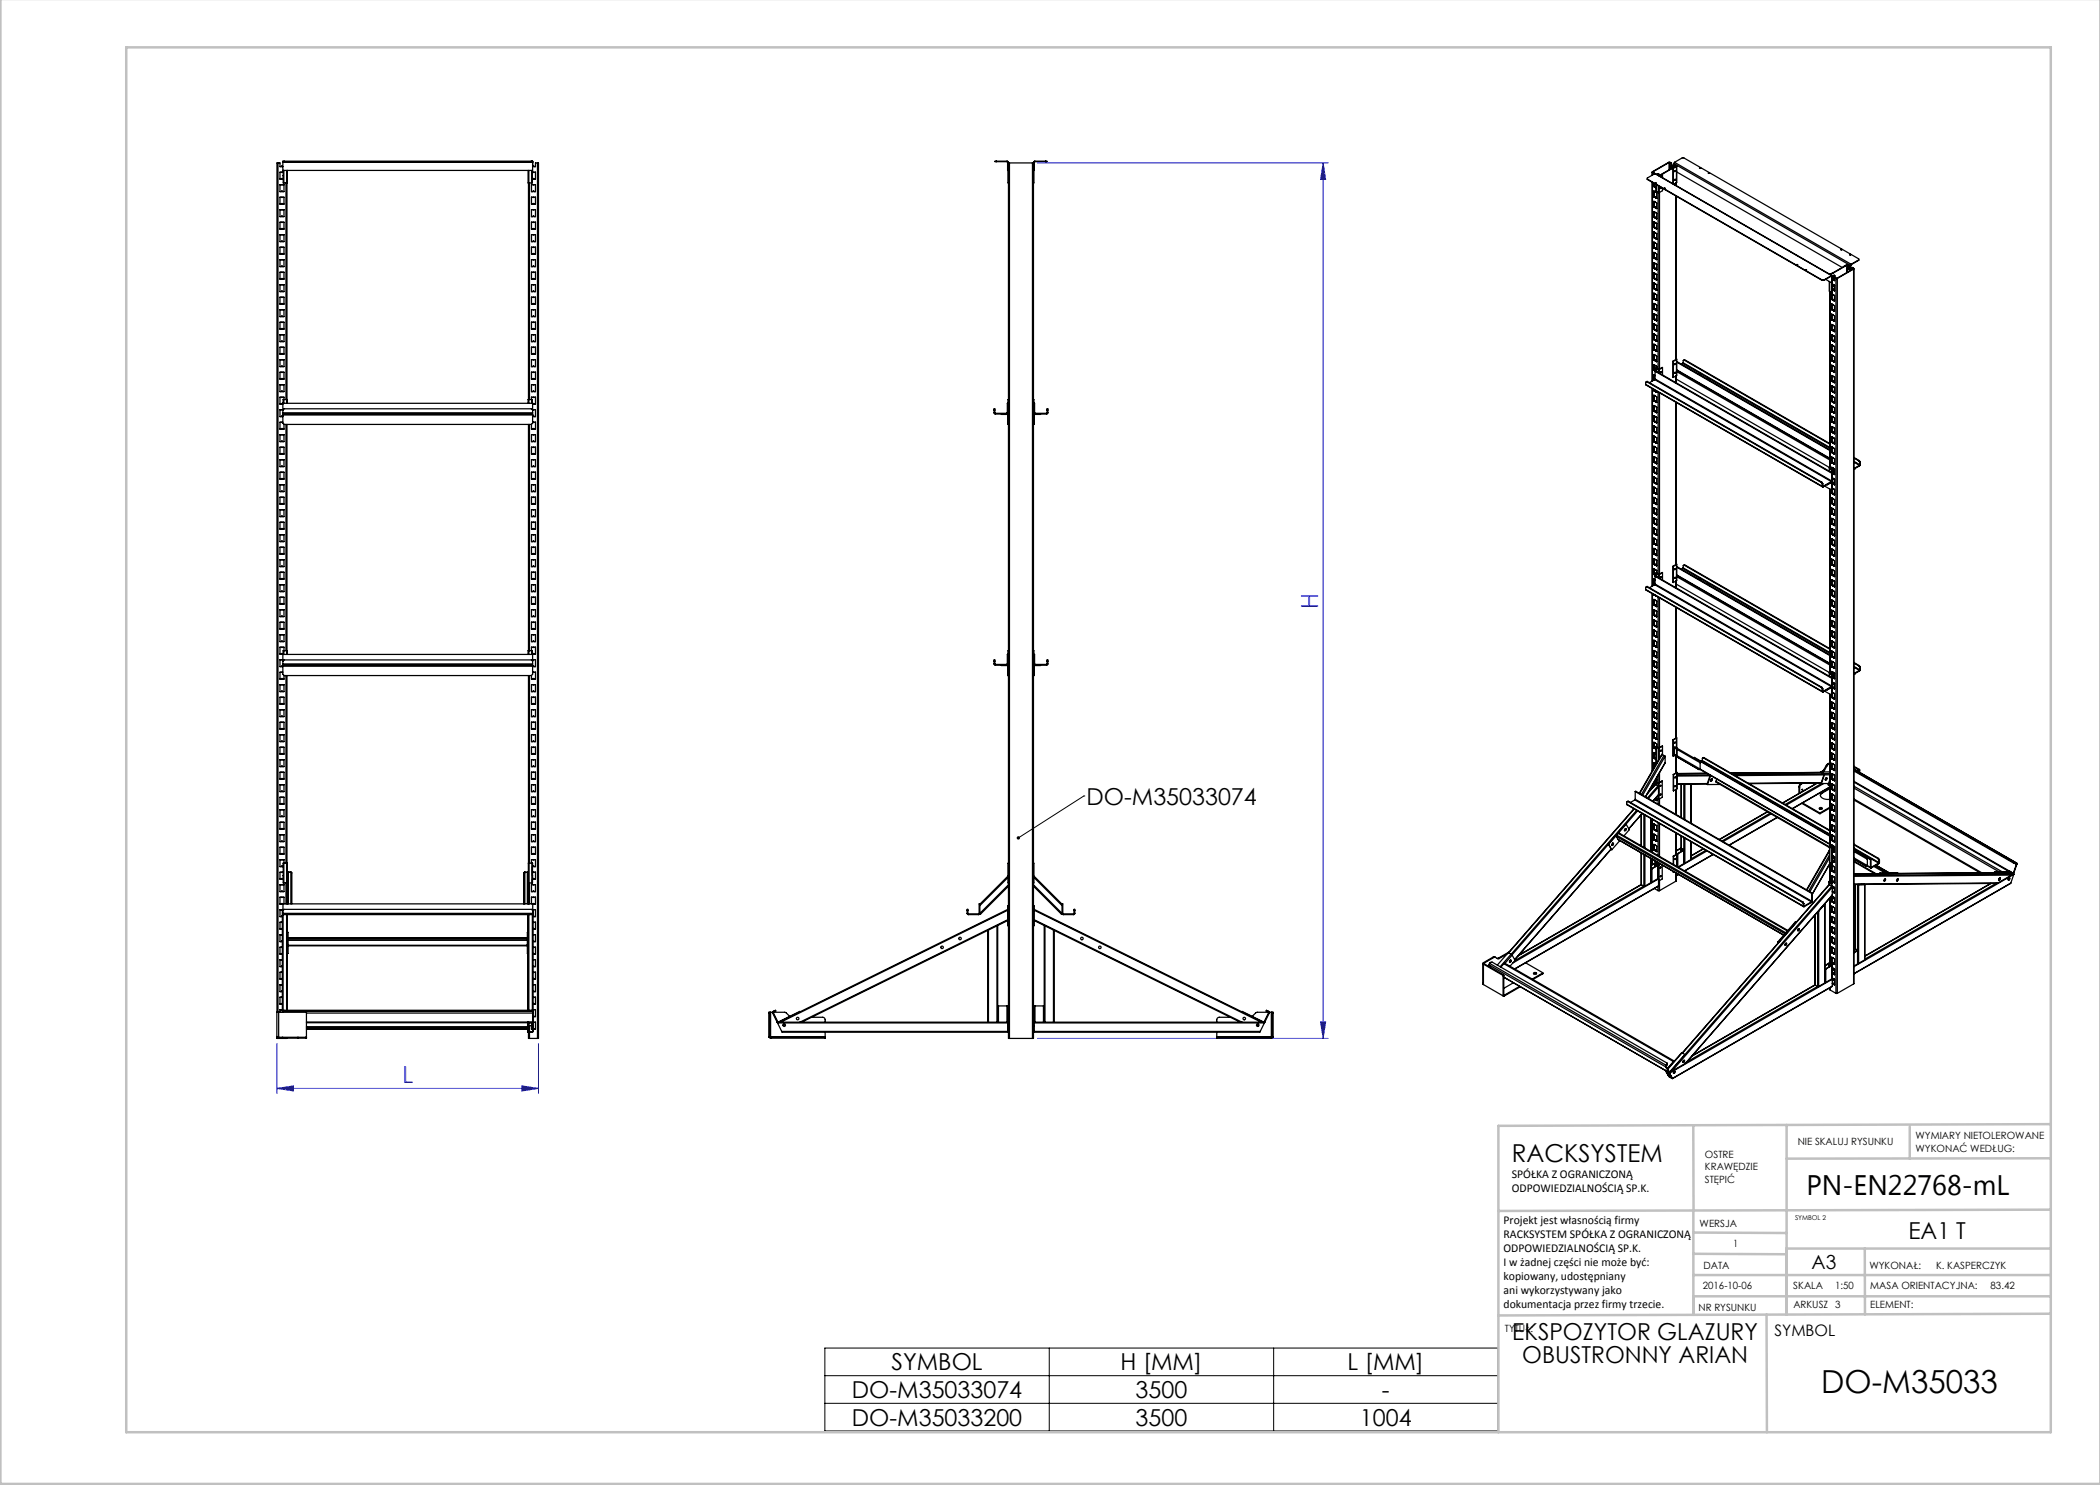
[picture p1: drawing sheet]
<svg xmlns="http://www.w3.org/2000/svg" width="420mm" height="297mm" viewBox="0 0 420 297" stroke-linecap="round" stroke-linejoin="round" font-family="sans-serif">
<defs><g id="words">
<text font-size="6.3" x="364.3" y="278.5">DO-M35033</text>
<text font-size="5.6" x="361.3" y="239.1">PN-EN22768-mL</text>
<text font-size="4.9" x="302.4" y="232.4">RACKSYSTEM</text>
<g font-size="4.7" fill="#00f">
<text x="263.6" y="121.7" transform="rotate(-90 263.6 121.7)">H</text>
<text x="80.5" y="216.7">L</text>
</g>
<g font-size="4.7">
<text x="217.3" y="161">DO-M35033074</text>
<text x="381.7" y="247.8">EA1 T</text>
<text x="302.4" y="268.1">EKSPOZYTOR GLAZURY</text>
<text x="178.3" y="274.1">SYMBOL</text>
<text x="224.1" y="274.1">H [MM]</text>
<text x="269.5" y="274.1">L [MM]</text>
<text x="304.4" y="272.6">OBUSTRONNY ARIAN</text>
<text x="170.4" y="279.6">DO-M35033074</text>
<text x="227.1" y="279.6">3500</text>
<text x="276.4" y="279.6">-</text>
<text x="170.4" y="285.1">DO-M35033200</text>
<text x="227.1" y="285.1">3500</text>
<text x="272" y="285.1">1004</text>
</g>
<text font-size="3.9" x="362.3" y="253.8">A3</text>
<text font-size="3.2" x="354.9" y="267.2">SYMBOL</text>
<g font-size="2.4">
<text x="302.4" y="235.6">SPÓŁKA Z OGRANICZONĄ</text>
<text x="302.4" y="238.4">ODPOWIEDZIALNOŚCIĄ SP.K.</text>
<text x="300.7" y="244.7">Projekt jest własnością firmy</text>
<text x="300.7" y="247.5">RACKSYSTEM SPÓŁKA Z OGRANICZONĄ</text>
<text x="300.7" y="250.3">ODPOWIEDZIALNOŚCIĄ SP.K.</text>
<text x="300.7" y="253.1">I w żadnej części nie może być:</text>
<text x="300.7" y="256">kopiowany, udostępniany</text>
<text x="300.7" y="258.8">ani wykorzystywany jako</text>
<text x="300.7" y="261.6">dokumentacja przez firmy trzecie.</text>
</g>
<g font-size="2">
<text x="383.1" y="227.9">WYMIARY NIETOLEROWANE</text>
<text x="341" y="231.6">OSTRE</text>
<text x="359.5" y="228.9">NIE SKALUJ RYSUNKU</text>
<text x="383.1" y="230.4">WYKONAĆ WEDŁUG:</text>
<text x="341" y="234.1">KRAWĘDZIE</text>
<text x="341" y="236.6">STĘPIĆ</text>
<text x="339.9" y="245.4">WERSJA</text>
<text x="346.6" y="249.5">1</text>
<text x="340.6" y="257.7">2016-10-06</text>
<text x="340.7" y="253.8">DATA</text>
<text x="358.7" y="257.7">SKALA</text>
<text x="367" y="257.7">1:50</text>
<text x="373.9" y="253.8">WYKONAŁ:</text>
<text x="374.1" y="257.7">MASA ORIENTACYJNA:</text>
<text x="387.2" y="253.8">K. KASPERCZYK</text>
<text x="398.1" y="257.7">83.42</text>
<text x="339.7" y="262.3">NR RYSUNKU</text>
<text x="358.7" y="261.7">ARKUSZ 3</text>
<text x="374.1" y="261.7">ELEMENT:</text>
<text x="301" y="266.4">TYTUŁ:</text>
</g>
<text font-size="1.3" x="359" y="244">SYMBOL 2</text>
</g></defs>
<path d="M207.5 32.6h58.1M264.6 32.6v175.1M264.6 32.6l.5 3.3h-1zM55.4 217.7l3.3-.5v1zM55.4 208.7v10M55.4 217.7h52.3M104.4 217.2l3.3 .5-3.3 .5zM107.7 208.7v10M207.5 207.7h58.1M264.1 204.4h1l-.5 3.3z" fill="none" stroke="#00f" stroke-width=".2"/>
<path d="M216.8 159.2h.1M216.8 159.2l-13.1 8.4M165 269.6h134.6v16.6h-134.6zM165 275.1h134.6M209.9 269.6v16.6M254.7 269.6v16.6M165 280.7h134.6" fill="none" stroke="#000" stroke-width=".2"/>
<g fill="none" stroke="#c0c0c0" stroke-width=".5">
<path d="M.1 -.1v296.9h419.9M25.2 9.5h385v276.9h-385zM338.7 225.2v16.9M357.3 225v37.9M382 225.4v6.3M410.1 224.8l-110.4 .4v61.2M410.1 231.7h-52.8M338.7 259.3h71.5M338.7 255h71.5M338.7 250.8l18.6 .1M338.7 246.5l18.6 .1M338.7 242.1v20.9"/>
<path d="M373 249.7v13.2M410.1 241.9l-110.4 .3M410.2 249.7h-52.9v13.2M353.3 262.9l.1 23.5M410.2 262.7l-110.5 .4"/>
</g>
<path d="M203.4 167.4a.34 .34 0 0 1 .5-.1 .34 .34 0 0 1 0 .5 .34 .34 0 0 1-.5 0l.3-.2-.3 .2z" fill="#000"/>
<g fill="#00f">
<path d="M104.4 217.2l3.3 .5-3.3 .5zM55.4 217.7l3.3-.5v1z"/>
<path d="M264.1 204.4h1l-.5 3.3zM264.6 32.6l.5 3.3h-1z"/>
</g>
<g fill="none" stroke="#000" stroke-width=".25">
<path d="M55.6 32.6h.4v.7h.3M55.6 32.6h-.2v169.9M55.6 32.6v169.9M56.3 38.3h-.3v-1.3l.8-.1v1.4h-.3M56.3 35.8h.2M56.3 38.3h.2M56.3 33.3h.2M56.3 33.3h.1M56.3 35.8h.1M56.3 38.3h.1M56.5 35.8h.1v.8h.2M56.5 33.3h.1"/>
<path d="M56.5 35.8h.1M56.5 38.3h.1M56.6 32.3v.1M56.6 32.4v1.7h49.9v-1.7M56.6 32.3h49.9M56.6 32.4h49.9M56.6 34.1v1.7M56.6 34.4l-.6 .1v1.3h.3M56.8 36.6h.5M56.8 34.1v2.5M56.8 32.2v.1M57.2 36.6v43.3"/>
<path d="M57.3 36.6h.2M57.3 34.1v2.5M57.4 36.6v43.3M57.5 34.1v2.5M57.5 36.6h.1M105.6 34.1v2.5h.2M105.7 36.6v43.3M105.8 36.6h.5M105.8 34.1v2.5M105.9 36.6v43.3M106.3 32.2v.1M106.3 34.1v2.5"/>
<path d="M106.5 34.1v2.5h-.2M106.5 35.1h.1M106.5 34.4l.6 .1v1.3h-.3M106.5 35.4h.1M106.5 35.1v.3M106.5 32.3v.1M106.5 32.2v.1M106.5 32.2v.2M106.5 32.2l-49.9 .1M106.6 38.3h-.3v-1.4l.8 .1v1.3h-.3M106.6 35.8h-.1M106.6 33.3h-.1"/>
<path d="M106.6 33.3h.2M106.6 35.8h.2M106.6 38.3h.2M106.6 33.3h.1M106.6 35.8h.1M106.6 38.3h.1M106.8 33.3h.1M106.8 35.8h.1M106.8 38.3h.1M107.5 32.6h.2v175.1h-.2M107.5 32.6h-.4v.7h-.3M107.5 32.6v175.1"/>
<path d="M199.3 32.2v.1M201.4 32.2l.2 .2M201.4 32.3l.1 .1M201.4 32.2h-2.4l2.4 .1M201.4 32.2v.1M201.5 32.4h.1M201.5 32.4l.1 1.7M201.6 32.4l.1 4.2M201.6 32.6h.1M201.9 32.6h-.2v175.1h.2M201.9 32.6h4.6M201.9 32.6v175.1"/>
<path d="M206.5 32.6h.2v175.1h-.2M206.5 32.6v175.1M206.7 32.6h.1M206.8 32.4l-.1 4.2M206.8 32.4h.1M206.9 32.4l-.1 1.7M207 32.2l-.2 .2M207 32.3l-.1 .1M207 32.2h2.4l-2.4 .1M207 32.2v.1M209.1 32.2v.1M329.5 35.8l34.9 20.2"/>
<path d="M330.4 34.4v.6M330.4 36.5v39.7M330.5 34.5l.3 .2M330.5 34.5v.5M330.5 36.5v39.7M330.6 34.4v.1M330.6 34.5l.2 .1M330.8 39.3v.1M330.8 37.3h.1M330.8 34.7v.2M330.8 36.6v.7M330.8 38.2v1.1"/>
<path d="M330.8 38.2l.5 .4v1.1M330.8 38.2h.1M330.8 39.4l.1 .1M330.8 37.3l.1 .1M330.8 39.3h.1M330.8 34.6v.1M330.8 34.6v.2M330.8 36.7v.6M330.8 38.3v1M330.9 37.3l.3 .1M330.9 39.3l.3 .2M330.9 37.3h-.1"/>
<path d="M330.9 39.3l-.1 .1M331 34.7l35.4 20.4M331 34.7l-1.5 .9v.3l34.9 20.2M331 34.7l35.3 20.4M331 39.4l.1 .1M331 39.4l-.1 .1M331 37.4l.1 .1M331 37.4h-.1M331 37.4h.1M331 39.4h.1M331.1 36.7h.2M331.1 39.5l.1 .1"/>
<path d="M331.1 37.5h.1M331.1 39.5h.1M331.1 38.4h.1M331.2 39.6l.1 .1M331.2 37.5v.1M331.2 37.4v.1M331.2 39.5h.1M331.2 37.4h.1M331.2 37.4l-.1 .1M331.2 39.5h-.1M331.2 36.9l.1 1.4M331.2 36.7h.1"/>
<path d="M331.2 39.5v.1M331.2 39.5l.1 .1M331.3 38.3l.4 .2M331.3 36.7h.1M331.3 36.9v1.4M331.3 39.7h.1M331.6 34.8h.1M331.6 34.8l-.2 .1M331.6 35h.1M331.6 38.5v35.3M331.7 38.5h.2M331.7 37.2v1.3"/>
<path d="M331.9 37.3v1.2M331.9 35.2h.1M331.9 38.5v35.3M332.1 37.5h.2l-.2 .2zM332.2 37.5h.1M332.2 37.5l-.1 .2M332.5 34.9v.6M332.5 37.6v.5l-.6 .4M332.5 34.9l-.5 .3M332.5 34.9l-.6 .3M332.8 37.7h.2M333.8 32.5h.1"/>
<path d="M333.8 32.5l-3.2 1.9M333.8 32.5v1.5M333.9 32.5l.3 .2M333.9 32.5v1.4M334.2 33.4l.1 .1M334.2 33.4v.3M334.2 33.3h.1M334.2 32.7v.6M334.3 33.5v.2M334.3 32.6l-.6-.1-3.2 1.8v.2M334.3 32.6l-.1 .7M334.3 32.6l-.1 .1"/>
<path d="M334.4 33.1l-.2 .3M334.4 33.1v.1M334.4 33.2l-.1 .3M334.4 33.2l.5-.2 .3 .2v.1M334.5 33.4h-.1M334.5 33.4h.1M334.5 33.3l.1 .1-.1 .1zM334.5 33.3v.1M334.5 33.3l-.1 .2M334.6 33.6v3.2M334.6 33.6l.1 .1M334.7 33.7v3.1"/>
<path d="M334.7 33h.2M334.7 33l.4 .2M334.7 33l-.3 .1M334.8 32.7l35.3 20.4M334.8 32.7v.2M334.8 33v.4M334.8 33l-.1 .4M334.9 32.5l-.1 .2M334.9 32.5l35.3 20.4M334.9 32.5l1.5-.9h.4l34.9 20.2v.3l-1.5 .8M334.9 33l.4 .2M334.9 33h.1"/>
<path d="M335 34.1l-.1 .2M335 35.9l-.1 .1M335.1 33.2l-3.3 1.9v-.3h-.2M335.1 33.2h.1M335.2 33.3l-3.3 1.9M335.2 33.3h.1M335.2 36.6v.5M335.2 39.2v32.7M335.2 33.2v.1M335.2 33.3l-.6 .3M335.3 33.2v.1M335.3 36.5l-.5 .3"/>
<path d="M335.3 33.2h-.1M335.3 33.3v3.2M335.3 33.3l-.6 .4M335.3 33.2v3.3M335.3 34.4l33.1 19.1M339.9 33.6h.2M341.7 34.7h.2M56.3 58.3h.2M56.3 58.3h-.3v-1.3l.8-.1v1.4h-.3M56.3 55.8h.2M56.3 55.8h-.3v-1.3l.8-.1v1.4h-.3M56.3 53.3h.2"/>
<path d="M56.3 53.3h-.3v-1.3l.8-.1v1.4h-.3M56.3 50.8h.2M56.3 50.8h-.3v-1.3l.8-.1v1.4h-.3M56.3 48.3h-.3v-1.3l.8-.1v1.4h-.3M56.3 45.8h.2M56.3 45.8h-.3v-1.3l.8-.1v1.4h-.3M56.3 43.3h.2M56.3 43.3h-.3v-1.3l.8-.1v1.4h-.3M56.3 40.8h.2M56.3 40.8h-.3v-1.3l.8-.1v1.4h-.3M56.3 48.3h.2M56.3 40.8h.1"/>
<path d="M56.3 43.3h.1M56.3 45.8h.1M56.3 48.3h.1M56.3 50.8h.1M56.3 53.3h.1M56.3 55.8h.1M56.3 58.3h.1M56.5 40.8h.1M56.5 43.3h.1M56.5 45.8h.1M56.5 48.3h.1M56.5 50.8h.1"/>
<path d="M56.5 53.3h.1M56.5 55.8h.1M56.5 58.3h.1M106.6 58.3h-.3v-1.4l.8 .1v1.3h-.3M106.6 55.8h-.3v-1.4l.8 .1v1.3h-.3M106.6 53.3h-.3v-1.4l.8 .1v1.3h-.3M106.6 50.8h-.3v-1.4l.8 .1v1.3h-.3M106.6 48.3h-.3v-1.4l.8 .1v1.3h-.3M106.6 48.3h.2M106.6 45.8h-.3v-1.4l.8 .1v1.3h-.3M106.6 43.3h-.3v-1.4l.8 .1v1.3h-.3M106.6 43.3h.2"/>
<path d="M106.6 40.8h-.3v-1.4l.8 .1v1.3h-.3M106.6 40.8h.2M106.6 50.8h.2M106.6 55.8h.2M106.6 45.8h.2M106.6 58.3h.2M106.6 53.3h.2M106.6 40.8h.1M106.6 43.3h.1M106.6 45.8h.1M106.6 48.3h.1M106.6 50.8h.1"/>
<path d="M106.6 53.3h.1M106.6 55.8h.1M106.6 58.3h.1M106.8 40.8h.1M106.8 43.3h.1M106.8 45.8h.1M106.8 48.3h.1M106.8 50.8h.1M106.8 53.3h.1M106.8 55.8h.1M106.8 58.3h.1M330.8 59.7v.1"/>
<path d="M330.8 57.7h.1M330.8 55.7h.1M330.8 53.6v.1M330.8 51.6h.1M330.8 49.5v.1M330.8 47.5h.1M330.8 45.5h.1M330.8 43.4v.1M330.8 41.4h.1M330.8 40.3v1.1M330.8 42.3v1.1M330.8 44.4v1.1"/>
<path d="M330.8 46.4v1.1M330.8 48.5v1M330.8 50.5v1.1M330.8 52.5v1.1M330.8 54.6v1.1M330.8 56.6v1.1M330.8 58.7v1M330.8 58.6l.3 .2M330.8 58.6v.1M330.8 56.6l.3 .2M330.8 56.6h.1M330.8 54.6l.5 .3v1.1"/>
<path d="M330.8 54.6h.1M330.8 52.5l.5 .4v1.1M330.8 52.5h.1M330.8 50.5l.5 .3v1.1M330.8 50.5h.1M330.8 48.4l.5 .4v1.1M330.8 48.4v.1M330.8 46.4l.3 .2M330.8 46.4h.1M330.8 44.4l.3 .1M330.8 44.4h.1M330.8 42.3l.5 .3v1.1"/>
<path d="M330.8 42.3h.1M330.8 40.3l.5 .3v1.1M330.8 40.3h.1M330.8 59.8l.1 .1M330.8 57.7l.1 .1M330.8 55.7l.1 .1M330.8 53.7l.1 .1M330.8 51.6l.1 .1M330.8 49.6l.1 .1M330.8 47.5l.1 .1M330.8 45.5l.1 .1M330.8 43.5h.1"/>
<path d="M330.8 41.4l.1 .1M330.8 41.3l.1 .1M330.8 45.4l.1 .1M330.8 49.5h.1M330.8 51.5l.1 .1M330.8 53.6h.1M330.8 55.6l.1 .1M330.8 59.7h.1M330.8 40.3v1M330.8 44.4v1M330.8 50.5v1M330.8 54.6v1"/>
<path d="M330.8 41.3v.1M330.8 43.4h.1M330.8 45.4v.1M330.8 51.5v.1M330.8 55.6v.1M330.9 43.4h.1M330.9 41.4l.3 .1M330.9 49.5l.3 .2M330.9 51.6l.3 .1M330.9 41.4h-.1M330.9 43.4l.1 .1M330.9 43.4l-.1 .1"/>
<path d="M330.9 45.5h.1M330.9 45.5h-.1M330.9 47.5l.1 .1M330.9 47.5h-.1M330.9 49.5l-.1 .1M330.9 51.6h-.1M330.9 53.6l.1 .1M330.9 53.6l-.1 .1M330.9 55.7h.1M330.9 55.7h-.1M330.9 57.7l.1 .1M330.9 57.7h-.1"/>
<path d="M330.9 59.7l.1 .1M330.9 59.7l-.1 .1M331 59.8l.1 .1M331 59.9h-.1M331 57.8l.1 .1M331 57.8h-.1M331 55.8h.1M331 55.8h-.1M331 53.7l.1 .1M331 53.7l-.1 .1M331 51.7h.1M331 51.7h-.1"/>
<path d="M331 49.6l.1 .1M331 49.6l-.1 .1M331 47.6l.1 .1M331 47.6h-.1M331 45.6h.1M331 45.6h-.1M331 43.5l.1 .1M331 43.5h-.1M331 41.5h.1M331 41.5h-.1M331 43.5h.1M331 47.6h.1"/>
<path d="M331 49.6h.1M331 53.7h.1M331 57.8h.1M331 59.8v.1M331 45.5l.2 .1M331 47.6h.2M331 53.7h.2M331 57.8h.2M331 59.8l.2 .1M331.1 59.9l.1 .1M331.1 58.8l.2 .2v1.1M331.1 57.9l.1 .1"/>
<path d="M331.1 56.8l.2 .1v1.1M331.1 55.8l.1 .1M331.1 53.8l.1 .1M331.1 51.7l.1 .1M331.1 49.7l.1 .1M331.1 47.7l.1 .1M331.1 46.6l.2 .1v1.1M331.1 45.6l.1 .1M331.1 44.5l.2 .2v1.1M331.1 43.6l.1 .1M331.1 41.5l.1 .1M331.1 41.5h.1"/>
<path d="M331.1 43.6h.1M331.1 45.6h.1M331.1 47.7h.1M331.1 49.7h.1M331.1 51.7h.1M331.1 53.8h.1M331.1 55.8h.1M331.1 57.9h.1M331.1 59.9h.1M331.1 40.5h.1M331.1 42.5h.1M331.1 44.6h.1"/>
<path d="M331.1 46.6h.1M331.1 48.6v.1M331.1 50.7h.1M331.1 52.7h.1M331.1 54.8h.1M331.1 56.8h.1M331.1 58.8v.1M331.2 60l.1 .1M331.2 58h.1M331.2 55.9l.1 .1M331.2 53.9l.1 .1M331.2 51.8l.1 .1"/>
<path d="M331.2 49.8l.1 .1M331.2 47.8h.1M331.2 45.7l.1 .1M331.2 43.7l.1 .1M331.2 41.6l.1 .1M331.2 41.5v.1M331.2 43.5l-.1-.1-.2 .1M331.2 43.5v.1M331.2 45.6v.1M331.2 47.6v.1M331.2 49.7v.1M331.2 51.7v.1"/>
<path d="M331.2 53.7v.1M331.2 55.8l-.1-.1-.2 .1M331.2 55.8v.1M331.2 57.8v.1M331.2 59.9v.1M331.2 41.5h.1M331.2 43.5h.1M331.2 45.6h.1M331.2 47.6h.1M331.2 49.7h.1M331.2 51.7h.1M331.2 53.7h.1"/>
<path d="M331.2 55.8h.1M331.2 57.8h.1M331.2 59.9h.1M331.2 41.5h-.1M331.2 43.5l-.1 .1M331.2 45.6h-.1M331.2 47.6l-.1 .1M331.2 49.7h-.1M331.2 51.7h-.1M331.2 53.7l-.1 .1M331.2 55.8h-.1M331.2 57.8l-.1 .1"/>
<path d="M331.2 59.9h-.1M331.2 41.6h.1M331.2 43.6v.1M331.2 43.6l.1 .1M331.2 45.7h.1M331.2 47.7v.1M331.2 47.7l.1 .1M331.2 49.8h.1M331.2 51.8h.1M331.2 53.8v.1M331.2 53.8l.1 .1M331.2 55.9h.1"/>
<path d="M331.2 57.9v.1M331.2 57.9l.1 .1M331.2 60h.1M331.3 58h.1M331.3 56h.1M331.3 54h.1M331.3 51.9h.1M331.3 49.9h.1M331.3 47.8h.1M331.3 45.8h.1M331.3 43.7v.1M331.3 41.7h.1"/>
<path d="M359.3 53h.2M361.1 54h.2M364.4 56v.1M364.4 56.1h.4M364.4 56h.4M364.8 56v.1M365.1 55.9l1.3 .7M365.9 56.3v2M365.9 58.3l.4 .2M366 58.3v35.3M366.1 58.4v35.3M366.1 54.9h.1"/>
<path d="M366.3 55.1l.1 .1M366.3 55.2h.1M366.3 55.1v.1M366.3 56.5v2M366.3 55.1l-1.5 .9M366.3 55.2l-1.5 .9M366.3 59.9h.1M366.3 58.8v1.1M366.4 58.8l.5 .3v1.1M366.4 58.8h-.1M366.4 59.9l.1 .1M366.4 55.2v1.4"/>
<path d="M366.4 59.8v.1M366.4 58.8v1M366.4 59.8l-.1 .1M366.4 59.9h.2M366.4 59.9h.1M366.4 55.2l.1 2.1M366.4 55.2h.1M366.4 56.5v.1M366.4 57.9v.6h-.1M366.4 57.3h.1M366.4 56.8l.5 .3v1.1M366.4 57.9l.1 .1"/>
<path d="M366.5 55.3h-.1M366.5 55.3h.1M366.5 57.3h.1M366.5 55.9h.1M366.5 57.9h-.1M366.5 55.3v.6M366.5 57.3v.6M366.5 57.9h.1M366.5 55.8l.1 .1M366.5 55.8h.1M366.5 55.8v.1M366.6 60h-.1"/>
<path d="M366.6 60h.1M366.6 57.9l-.1 .1M366.6 57.9l.1 .1M366.6 55.9h-.1M366.6 55.9h.1M366.6 54.6l-.6 .3M366.6 57.9h.1M366.6 59.9l.1 .1M366.7 58v.1M366.7 55.9v.1M366.7 55.9h.1M366.7 58h.1"/>
<path d="M366.7 56.9h.1M366.7 59h.1M366.7 58.1l.2 .1M366.7 56l.2 .1M366.7 55.9l.1 .1M366.7 60l.1 .1M366.7 57.9v.1M366.7 60h.1M366.8 55.1h.1M366.8 55.1l-.3 .2M366.8 57.1l-.3 .2M366.8 57.1h.1"/>
<path d="M366.8 55.3l-.1 .2M366.8 58l.1 .1M366.8 56h-.1M366.8 56l.1 .1M366.8 58l-.1 .1M366.8 55.1h.2v.4M366.9 58.2h.1M366.9 57.1h-.1M366.9 57.1h.1M366.9 56.1h.1M366.9 55.5l.3 .2M366.9 58.1h.1"/>
<path d="M366.9 55.5v.6M367.2 55.7h.3M367.2 55.7v143M367.5 55.7v143M368.2 49.9h.2M368.7 53.3h.1M369.3 53h.3M369.3 53l-3.3 1.9M369.3 53h.1M369.4 53h.1M369.4 53v1.5M369.4 53l-3.3 1.9"/>
<path d="M369.4 54.4l.1 .1zM369.5 53.8v.6M369.5 53l.3 .2M369.5 53v.5M369.6 53l.3 .2M369.6 53h-.1M369.6 53.4l-.1 .4M369.6 53.4v.1M369.6 53.5l-.1 .3M369.7 53.6l.1 .1-.1 .1zM369.7 53.6l-.1 .2M369.8 53.2l.1 .1"/>
<path d="M369.8 53.2v.1M369.9 53.2h.1M369.9 53.2v.1M369.9 53.3h.1M369.9 53.3l-.3 .1M369.9 53.9h.1M369.9 51h.2M369.9 53.9v.3M369.9 53.3l-.3 .2M369.9 53.3v.6M370 53.8l-.1 .1M370 53.8l.2 .1"/>
<path d="M370 53.2v.6M370 53.9h.1M370.1 53.1v.7M370.1 53.9l.1 .1M370.1 53.9h.1M370.2 53.1h-.1M370.2 53.1v.7M370.2 54h.1M370.2 53.9l.1 .1M370.2 53.9h-.1M370.2 53.9h.1M370.2 52.9l-.1 .2"/>
<path d="M370.2 52.9v.2M370.2 52.9h.1M370.3 54h.1M370.4 53.5l.3 .2v.1M370.4 53.5l.2 .2M370.4 53.5v.4M370.6 53.8l-3.2 1.9-.5-.2M370.6 53.7v.1M370.7 53.8l-3.2 1.9M370.7 53.8v143M370.8 53.7l-.1 143.1M371.7 52l-1.5 .9"/>
<path d="M56.3 78.3h.2M56.3 78.3h-.3v-1.3l.8-.1v1.4h-.3M56.3 75.8h.2M56.3 75.8h-.3v-1.3l.8-.1v1.4h-.3M56.3 73.3h.2M56.3 73.3h-.3v-1.3l.8-.1v1.4h-.3M56.3 70.8h.2M56.3 70.8h-.3v-1.3l.8-.1v1.4h-.3M56.3 68.3h.2M56.3 68.3h-.3v-1.3l.8-.1v1.4h-.3M56.3 65.8h.2M56.3 65.8h-.3v-1.3l.8-.1v1.4h-.3"/>
<path d="M56.3 63.3h.2M56.3 63.3h-.3v-1.3l.8-.1v1.4h-.3M56.3 60.8h.2M56.3 60.8h-.3v-1.3l.8-.1v1.4h-.3M56.3 60.8h.1M56.3 63.3h.1M56.3 65.8h.1M56.3 68.3h.1M56.3 70.8h.1M56.3 73.3h.1M56.3 75.8h.1M56.3 78.3h.1"/>
<path d="M56.5 60.8h.1M56.5 63.3h.1M56.5 65.8h.1M56.5 68.3h.1M56.5 70.8h.1M56.5 73.3h.1M56.5 75.8h.1M56.5 78.3h.1M56.8 79.9h-.2v.7M56.8 79.9h.5M56.8 79.9v.8M56.8 79.9v-.5l-.8 .1v1.3h.3"/>
<path d="M57.3 79.9h.2v.8M57.3 79.9v.8M105.8 79.9h-.2v.8M105.8 79.9h.7v.7M105.8 79.9v.8M106.6 78.3h-.3v-1.4l.8 .1v1.3h-.3M106.6 75.8h-.3v-1.4l.8 .1v1.3h-.3M106.6 73.3h-.3v-1.4l.8 .1v1.3h-.3M106.6 73.3h.2M106.6 70.8h-.3v-1.4l.8 .1v1.3h-.3M106.6 68.3h-.3v-1.4l.8 .1v1.3h-.3M106.6 65.8h-.3v-1.4l.8 .1v1.3h-.3"/>
<path d="M106.6 65.8h.2M106.6 63.3h-.3v-1.4l.8 .1v1.3h-.3M106.6 60.8h-.3v-1.4l.8 .1v1.3h-.3M106.6 75.8h.2M106.6 60.8h.2M106.6 68.3h.2M106.6 70.8h.2M106.6 63.3h.2M106.6 78.3h.2M106.6 60.8h.1M106.6 63.3h.1M106.6 65.8h.1"/>
<path d="M106.6 68.3h.1M106.6 70.8h.1M106.6 73.3h.1M106.6 75.8h.1M106.6 78.3h.1M106.8 60.8h.1M106.8 63.3h.1M106.8 65.8h.1M106.8 68.3h.1M106.8 70.8h.1M106.8 73.3h.1M106.8 75.8h.1"/>
<path d="M106.8 78.3h.1M201.7 79.9l-.1 5-.1-1.9M206.7 79.9l.1 5v-1.9M329.1 76.9l35.4 20.5M329.1 76.9l35.4 20.4M329.3 76.3l-.2 .1v.5M329.3 76.3l35 20.2M329.3 76.3h.1l35 20.2M330.4 77.7v39.5M330.5 77.7v39.5M330.8 78.1v.1M330.8 74v.1"/>
<path d="M330.8 72h.1M330.8 70h.1M330.8 67.9v.1M330.8 65.9h.1M330.8 63.8v.1M330.8 61.8h.1M330.8 60.7v1.1M330.8 62.7v1.1M330.8 64.8v1.1M330.8 66.8v1.1M330.8 68.9v1.1M330.8 70.9v1.1"/>
<path d="M330.8 73v1M330.8 75v1M330.8 77.9v.2M330.8 79.1v1.1M330.8 79.1l.3 .1M330.8 79.1h.1M330.8 75l.2 .2M330.8 75h.1M330.8 72.9l.5 .3v.4M330.8 72.9v.1M330.8 70.9l.3 .2M330.8 70.9h.1"/>
<path d="M330.8 68.9l.3 .1M330.8 68.9h.1M330.8 66.8l.5 .3v1.1M330.8 66.8h.1M330.8 64.8l.5 .3v1.1M330.8 64.8h.1M330.8 62.7l.5 .4v1.1M330.8 62.7h.1M330.8 60.7l.5 .3v1.1M330.8 60.7h.1M330.8 74.1l.1 .1M330.8 78.2l.1 .1"/>
<path d="M330.8 72l.1 .1M330.8 70l.1 .1M330.8 68h.1M330.8 65.9l.1 .1M330.8 63.9l.1 .1M330.8 61.8l.1 .1M330.8 61.7l.1 .1M330.8 63.8h.1M330.8 67.9h.1M330.8 69.9l.1 .1M330.8 74h.1M330.8 60.7v1"/>
<path d="M330.8 62.8v1M330.8 64.8v1M330.8 68.9v1M330.8 79.1v1M330.8 61.7v.1M330.8 65.8v.1M330.8 69.9v.1M330.8 78.1h.1M330.9 65.9h.1M330.9 78.1h.1M330.9 61.8l.3 .1M330.9 63.8l.3 .2"/>
<path d="M330.9 74l.3 .2M330.9 61.8h-.1M330.9 63.8l-.1 .1M330.9 65.9l.1 .1M330.9 65.9h-.1M330.9 67.9l.1 .1M330.9 67.9l-.1 .1M330.9 70h.1M330.9 70h-.1M330.9 72l.1 .1M330.9 72h-.1M330.9 74l-.1 .1"/>
<path d="M330.9 78.1l.1 .1M330.9 78.1l-.1 .1M330.9 75.9l-1 .6M330.9 75.9l35.4 20.4M331 78.2l.1 .1M331 78.2l-.1 .1M331 74.1l.1 .1M331 74.1l-.1 .1M331 72.1l.1 .1M331 72.1h-.1M331 70.1h.1M331 70.1h-.1"/>
<path d="M331 68l.1 .1M331 68h-.1M331 66h.1M331 66h-.1M331 63.9l.1 .1M331 63.9l-.1 .1M331 61.9l.1 .1M331 61.9h-.1M331 61.9h.1M331 63.9h.1M331 68h.1M331 72.1h.1"/>
<path d="M331 74.1h.1M331 78.2h.1M331 65.9l.2 .1M331 70l.2 .1M331 72.1h.2M331 78.2h.2M331 75.8l-.1 .1M331 74.2l35.3 20.4M331 75.8l35.3 20.4M331 74.2v1.6M331.1 79.2l.2 .2v1.1M331.1 78.3l.1 .1"/>
<path d="M331.1 72.2h.1M331.1 71.1l.2 .1v1.1M331.1 70.1l.1 .1M331.1 69l.2 .2v1.1M331.1 68.1l.1 .1M331.1 66l.1 .1M331.1 64l.1 .1M331.1 62h.1M331.1 64h.1M331.1 66h.1M331.1 68.1h.1M331.1 70.1h.1"/>
<path d="M331.1 78.3h.1M331.1 74.2l35.5 20.5M331.1 60.9h.1M331.1 62.9h.1M331.1 65h.1M331.1 67h.1M331.1 69v.1M331.1 71.1h.1M331.1 73.1v.1M331.1 79.3h.1M331.2 78.4l.1 .1M331.2 72.2l.1 .1"/>
<path d="M331.2 70.2l.1 .1M331.2 68.2l.1 .1M331.2 66.1l.1 .1M331.2 64.1l.1 .1M331.2 62l.1 .1M331.2 61.9v.1M331.2 64h.1M331.2 66v.1M331.2 68l-.1-.1-.2 .1M331.2 68v.1M331.2 70.1v.1M331.2 72.1v.1"/>
<path d="M331.2 78.2v.1M331.2 61.9h.1M331.2 66h.1M331.2 68h.1M331.2 70.1h.1M331.2 72.1h.1M331.2 74.2h.1M331.2 78.2h.1M331.2 78.2l-.1 .1M331.2 74.2h-.2M331.2 74.2h-.1M331.2 61.9l-.1 .1"/>
<path d="M331.2 64h-.1M331.2 66h-.1M331.2 68l-.1 .1M331.2 70.1h-.1M331.2 72.1l-.1 .1M331.2 73.6v.6M331.2 78.3v.1M331.2 62h.1M331.2 64v.1M331.2 64l.1 .1M331.2 66.1h.1M331.2 68.1v.1"/>
<path d="M331.2 68.1l.1 .1M331.2 70.2h.1M331.2 72.2h.1M331.2 78.3l.1 .1M331.3 73.5v.2M331.3 73.7l.4 .2M331.3 73.5v.1M331.3 73.7v.6M331.3 73.6h.1M331.3 73.6l.4 .3M331.3 73.6v.1M331.3 78.4v.1"/>
<path d="M331.3 72.3h.1M331.3 70.3h.1M331.3 68.2v.1M331.3 66.2h.1M331.3 64.2h.1M331.3 62.1h.1M331.3 60.1h.1M331.3 73.5h.1M331.3 78.2v.2M331.6 78.4v36.4M331.7 73.9h.2M331.7 73.9v.6"/>
<path d="M331.7 73.9h.1M331.8 73.9h.1M331.9 73.9v.7M331.9 78.6v36.2M332.1 74.4h.2l-.2 .1zM332.2 74.3l-.1 .2M332.5 73.5l-.7 .4M332.5 73.5l-.6 .4M332.5 73.5v1.5M334.6 72.2l.1 3.3M334.6 72.2l.1 .1M334.7 72.3v3.2"/>
<path d="M335 72.7l-.1 .2M335 74.5l-.1 .1M335.2 75.2v1.3M335.2 75.8l30.8 17.8M335.2 71.8h.1M335.2 71.7l.1 .1M335.2 71.8v.1M335.2 71.9l-.6 .3M335.2 71.9h.1M335.3 71.8v.1M335.3 71.9v3.2M335.3 75.1l-.6 .4"/>
<path d="M335.3 71.9l-.6 .4M335.3 71.8h-.1M335.3 71.8v3.3M335.3 74.1l30.7 17.7M335.3 72.4l30.7 17.7M335.3 72.3l30.7 17.7M335.3 74.3l30.7 17.7M335.3 74l30.7 17.7M336.6 72.7l-.3 .1M336.6 72.7l29.4 17M336.6 72.6v.1M336.6 72.6l29.4 16.9"/>
<path d="M336.8 72l.1-.1 29.1 16.8M336.8 72l-.2 .1v.5M336.8 72l29.2 16.8M339.9 74.9h.1M341.7 75.9h.1M366.3 78.2l.1 .1M366.3 76.2h.1M366.3 74.2h.1M366.3 72.1l.1 .1M366.3 70.1h.1M366.3 68l.1 .1M366.3 66h.1"/>
<path d="M366.3 63.9l.1 .1M366.3 61.9l.1 .1M366.3 60.8v1.1M366.3 62.9v1M366.3 64.9v1.1M366.3 66.9v1.1M366.3 69v1.1M366.3 71v1.1M366.3 73.1v1.1M366.3 75.1v1.1M366.3 77.2v1M366.3 79.2v1.1"/>
<path d="M366.3 79.2h.1M366.3 77.2h.1M366.3 75.1h.1M366.3 73.1h.1M366.3 66.9h.1M366.3 64.9h.1M366.3 62.9h.1M366.3 60.8h.1M366.4 79.2l.5 .3M366.4 77.1l.5 .4v1.1M366.4 75.1l.3 .2M366.4 73.1l.3 .1"/>
<path d="M366.4 71l.5 .3v1.1M366.4 71h-.1M366.4 69l.5 .3v1.1M366.4 69h-.1M366.4 66.9l.5 .3M366.4 64.9l.5 .3v1.1M366.4 62.8l.3 .2M366.4 60.8l.3 .2M366.4 76.2l.1 .1M366.4 74.2l.1 .1M366.4 70.1l.1 .1M366.4 68.1l.1 .1"/>
<path d="M366.4 64l.1 .1M366.4 62h.1M366.4 78.3l.1 .1M366.4 72.2h.1M366.4 66l.1 .1M366.4 60.8h-.1M366.4 62.8l-.1 .1M366.4 64.9h-.1M366.4 66.9h-.1M366.4 73.1h-.1M366.4 75.1h-.1M366.4 77.1l-.1 .1"/>
<path d="M366.4 79.2h-.1M366.4 61.9h.1M366.4 63.9v.1M366.4 66h.1M366.4 68h.1M366.4 70v.1M366.4 72.1h.1M366.4 74.1v.1M366.4 76.2h.1M366.4 78.2h.1M366.4 60.8v1.1M366.4 62.9v1"/>
<path d="M366.4 64.9v1.1M366.4 67v1M366.4 69v1M366.4 71v1.1M366.4 73.1v1M366.4 75.1v1.1M366.4 77.2v1M366.4 79.2v1M366.4 61.9h-.1M366.4 66h-.1M366.4 74.1l-.1 .1M366.4 78.2h-.1"/>
<path d="M366.4 63.9h-.1M366.4 68h-.1M366.4 70l-.1 .1M366.4 72.1h-.1M366.4 76.2h-.1M366.4 61.9v.1M366.4 64h.2M366.4 66l.2 .1M366.4 70.1l.2 .1M366.4 72.1l.2 .1M366.4 76.2l.2 .1M366.4 78.2l.2 .1"/>
<path d="M366.4 64h.1M366.4 70.1h.1M366.4 61.9l.2 .1M366.4 68l.2 .1M366.4 68v.1M366.4 72.1v.1M366.4 74.2h.2M366.4 74.2h.1M366.4 78.2v.1M366.6 78.3l-.1 .1M366.6 78.3l.1 .1M366.6 76.3h-.1"/>
<path d="M366.6 76.3l.1 .1M366.6 74.3h-.1M366.6 74.3h.1M366.6 72.2h-.1M366.6 72.2l.1 .1M366.6 70.2h-.1M366.6 70.2h.1M366.6 68.1l-.1 .1M366.6 68.1l.1 .1M366.6 66.1h-.1M366.6 66.1l.1 .1M366.6 64.1h-.1"/>
<path d="M366.6 64l.1 .1M366.6 62h-.1M366.6 62l.1 .1M366.6 62h.1M366.6 64v.1M366.6 66.1h.1M366.6 68.1h.1M366.6 72.2h.1M366.6 76.3h.1M366.6 78.3h.1M366.6 70.1l.1 .1M366.6 74.2l.1 .1"/>
<path d="M366.7 78.4v.1M366.7 75.3l.2 .1v1.1M366.7 76.4h.1M366.7 73.2l.2 .2v1.1M366.7 74.3v.1M366.7 72.3v.1M366.7 70.2v.1M366.7 68.2v.1M366.7 66.2h.1M366.7 63l.2 .2v1.1M366.7 64.1v.1M366.7 61l.2 .1v1.1"/>
<path d="M366.7 62.1v.1M366.7 60v.1M366.7 62.1h.1M366.7 64.1h.1M366.7 68.2h.1M366.7 70.2h.1M366.7 72.3h.1M366.7 74.3h.1M366.7 78.4h.1M366.7 61h.1M366.7 63v.1M366.7 65.1h.1"/>
<path d="M366.7 67.1h.1M366.7 69.2h.1M366.7 71.2h.1M366.7 73.2v.1M366.7 75.3h.1M366.7 77.3v.1M366.7 79.4h.1M366.7 76.4l.2 .1M366.7 74.4l.2 .1M366.7 70.3l.2 .1M366.7 68.3l.2 .1M366.7 64.2l.2 .1"/>
<path d="M366.7 62.2h.2M366.7 78.5l.2 .1M366.7 72.4l.2 .1M366.7 66.2l.2 .1M366.7 60.1l.2 .1M366.7 62l.1 .1M366.7 64.1l.1 .1M366.7 66.1l.1 .1M366.7 70.2l.1 .1M366.7 72.2l.1 .1M366.7 74.3l.1 .1M366.7 76.3l.1 .1"/>
<path d="M366.7 62h.1M366.7 66.1h.1M366.7 72.2h.1M366.7 76.3h.1M366.7 62v.1M366.7 66.1v.1M366.7 72.2v.1M366.7 76.3v.1M366.8 60.1h.1M366.8 64.2h.1M366.8 66.2l.1 .1M366.8 70.3h.1"/>
<path d="M366.8 72.3l.1 .1M366.8 76.4l.1 .1M366.8 78.4l.1 .1M366.8 60.1h-.1M366.8 62.1l-.1 .1M366.8 62.1l.1 .1M366.8 64.2h-.1M366.8 66.2h-.1M366.8 68.2l-.1 .1M366.8 68.2l.1 .1M366.8 70.3h-.1M366.8 72.3l-.1 .1"/>
<path d="M366.8 74.4h-.1M366.8 74.4h.1M366.8 76.4h-.1M366.8 78.4l-.1 .1M366.9 79.5h.1M366.9 67.2h.1M366.9 74.5h.1M366.9 72.4h.1M366.9 70.4h.1M366.9 68.4h.1M366.9 64.3h.1M366.9 62.2h.1"/>
<path d="M366.9 60.2h.1M366.9 78.6h.1M366.9 76.5h.1M366.9 66.3h.1M366.9 67.3v1.1M366.9 79.5v1.1M366.9 72.4v.1M56.3 98.3h.2M56.3 98.3h-.3v-1.3l.8-.1v1.4h-.3M56.3 95.8h.2M56.3 95.8h-.3v-1.3l.8-.1v1.4h-.3M56.3 93.3h.2"/>
<path d="M56.3 93.3h-.3v-1.3l.8-.1v1.4h-.3M56.3 90.8h.2M56.3 90.8h-.3v-1.3l.8-.1v1.4h-.3M56.3 88.3h.2M56.3 88.3h-.3v-1.3l.8-.1v1.4h-.3M56.3 85.8h.2M56.3 83.3h.2M56.3 80.8h.2M56.3 80.8h.1M56.3 83.3h.1M56.3 85.8h.1M56.3 88.3h.1"/>
<path d="M56.3 90.8h.1M56.3 93.3h.1M56.3 95.8h.1M56.3 98.3h.1M56.5 83.3h.1M56.5 80.8h.1M56.5 85.8h.1M56.5 88.3h.1M56.5 90.8h.1M56.5 93.3h.1M56.5 95.8h.1M56.5 98.3h.1"/>
<path d="M56.6 82.9v.1M56.6 82.6v.2M56.6 84.4l-.6 .1v1.3h.3M56.6 81.9l-.6 .1v1.3h.3M56.6 82.6v-1.9h49.9v1.9M56.6 82.8v.1M56.6 83v1.6l.2 .3h49.5l.2-.3v-1.6M56.6 82.9h49.9M56.6 83h49.9M56.6 82.6h49.9M56.6 82l.2-.2h49.5l.2 .2M56.6 82.8h49.9"/>
<path d="M56.6 80.6v.1M56.8 84.9v.9h-.3M57.2 84.9v45.2M57.4 84.9v45.2M105.7 84.9v45.2M105.9 84.9v45.2M106.3 84.9v.9h.3M106.3 80.7v-1.2l.8-.1v1.4h-.3M106.5 80.6h.1M106.5 82.9v.1M106.5 82.6v.2M106.5 84.4l.6 .1v1.3h-.3"/>
<path d="M106.5 81.9l.6 .1v1.3h-.3M106.5 82.8v.1M106.6 98.3h-.3v-1.4l.8 .1v1.3h-.3M106.6 95.8h-.3v-1.4l.8 .1v1.3h-.3M106.6 93.3h-.3v-1.4l.8 .1v1.3h-.3M106.6 90.8h-.3v-1.4l.8 .1v1.3h-.3M106.6 88.3h-.3v-1.4l.8 .1v1.3h-.3M106.6 83.3h-.1M106.6 80.8h-.1M106.6 85.8h.2M106.6 88.3h.2M106.6 90.8h.2"/>
<path d="M106.6 95.8h.2M106.6 80.8h.2M106.6 93.3h.2M106.6 98.3h.2M106.6 83.3h.2M106.6 80.8h.1M106.6 83.3h.1M106.6 85.8h.1M106.6 88.3h.1M106.6 90.8h.1M106.6 93.3h.1M106.6 95.8h.1"/>
<path d="M106.6 98.3h.1M106.8 80.8h.1M106.8 83.3h.1M106.8 85.8h.1M106.8 88.3h.1M106.8 90.8h.1M106.8 93.3h.1M106.8 95.8h.1M106.8 98.3h.1M198.8 82.6l.3 .2M198.8 82.6h.2M198.8 82.6v-.8h.2v.8"/>
<path d="M198.8 82h.2M199 82.6l.1 .1M199.1 82.8h2.3M199.1 82.7v.1M199.1 82.7h2.3M200.3 82.8l1.1 .1M201.4 82.8l.1 .2M201.4 82.9l.1 .1M201.4 82.8v.1M201.5 82.6h.1l-.1 .1-.1 .1v-.1M201.5 82.6l-.1 .1M201.5 84.6h.1"/>
<path d="M201.6 83.9h.1M201.6 80.7h-.1v1.9M206.7 83.9h.1M206.8 80.7h.1v1.9M206.8 84.6h.1M206.9 82.6l.1 .1M206.9 82.6h-.1v.1l.2 .1v-.1M206.9 82.8l-.1 .2M206.9 82.9l-.1 .1M206.9 82.8h2.4M206.9 82.8v.1M207 82.7h2.3"/>
<path d="M208.1 82.8l-1.2 .1M209.3 82.7v.1M209.4 82.6l-.1 .1M209.4 82.6h.2M209.4 82.6v-.8h.2v.8M209.4 82h.2M209.6 82.6l-.3 .2M330.8 98.5v.1M330.8 96.5h.1M330.8 94.5h.1M330.8 92.4v.1M330.8 90.4h.1"/>
<path d="M330.8 88.3v.1M330.8 86.3h.1M330.8 84.2v.1M330.8 82.2h.1M330.8 80.2h.1M330.8 81.1v1.1M330.8 83.2v1M330.8 85.2v1.1M330.8 87.2v1.1M330.8 89.3v1.1M330.8 91.3v1.1M330.8 93.4v1.1"/>
<path d="M330.8 95.4v1.1M330.8 97.4v1.1M330.8 99.5v1.1M330.8 99.5l.5 .3v1.1M330.8 99.5h.1M330.8 97.4l.5 .4v1.1M330.8 97.4h.1M330.8 95.4l.5 .3v1.1M330.8 95.4h.1M330.8 93.4l.3 .1M330.8 93.4h.1M330.8 91.3l.3 .2"/>
<path d="M330.8 91.3h.1M330.8 89.3l.5 .3v1.1M330.8 89.3h.1M330.8 87.2l.5 .4v1.1M330.8 87.2h.1M330.8 85.2l.5 .3v1.1M330.8 85.2h.1M330.8 83.1l.5 .4v1.1M330.8 83.1v.1M330.8 81.1l.3 .2M330.8 81.1h.1M330.8 98.6l.1 .1"/>
<path d="M330.8 96.5l.1 .1M330.8 94.5l.1 .1M330.8 92.5h.1M330.8 90.4l.1 .1M330.8 88.4l.1 .1M330.8 86.3l.1 .1M330.8 84.3l.1 .1M330.8 82.2l.1 .1M330.8 80.2l.1 .1M330.8 80.1l.1 .1M330.8 84.2h.1M330.8 86.2l.1 .1"/>
<path d="M330.8 88.3h.1M330.8 92.4h.1M330.8 94.4l.1 .1M330.8 98.5h.1M330.8 85.2v1M330.8 87.3v1M330.8 89.3v1M330.8 93.4v1M330.8 97.5v1M330.8 99.5v1M330.8 80.1v.1M330.8 86.2v.1"/>
<path d="M330.8 90.3v.1M330.8 94.4v.1M330.9 90.4h.1M330.9 86.3l.3 .1M330.9 96.5l.3 .1M330.9 98.5l.3 .2M330.9 80.2h.1M330.9 80.2h-.1M330.9 82.2l.1 .1M330.9 82.2h-.1M330.9 84.2l.1 .1M330.9 84.2l-.1 .1"/>
<path d="M330.9 86.3h-.1M330.9 88.3l.1 .1M330.9 88.3l-.1 .1M330.9 90.4h-.1M330.9 92.4l.1 .1M330.9 92.4l-.1 .1M330.9 94.5h.1M330.9 94.5h-.1M330.9 96.5h-.1M330.9 98.5l-.1 .1M331 98.6l.1 .1M331 98.6l-.1 .1"/>
<path d="M331 96.6l.1 .1M331 96.6h-.1M331 94.6h.1M331 94.6h-.1M331 92.5l.1 .1M331 92.5h-.1M331 90.5h.1M331 90.5h-.1M331 88.4l.1 .1M331 88.4l-.1 .1M331 86.4h.1M331 86.4h-.1"/>
<path d="M331 84.3l.1 .1M331 84.3l-.1 .1M331 82.3l.1 .1M331 82.3h-.1M331 80.3h.1M331 80.3h-.1M331 82.3h.1M331 84.3h.1M331 88.4h.1M331 92.5h.1M331 96.6h.1M331 98.6h.1"/>
<path d="M331 82.3h.2M331 84.3l.2 .1M331 90.4l.2 .1M331 92.5h.2M331 94.5l.2 .1M331.1 98.7l.1 .1M331.1 96.7h.1M331.1 94.6l.1 .1M331.1 93.5l.2 .2v1.1M331.1 92.6l.1 .1M331.1 91.5l.2 .1v1.1M331.1 90.5l.1 .1"/>
<path d="M331.1 88.5l.1 .1M331.1 86.5h.1M331.1 84.4l.1 .1M331.1 82.4l.1 .1M331.1 81.3l.2 .1v1.1M331.1 80.3l.1 .1M331.1 80.3h.1M331.1 82.4h.1M331.1 84.4h.1M331.1 86.4v.1M331.1 88.5h.1M331.1 90.5h.1"/>
<path d="M331.1 92.6h.1M331.1 94.6h.1M331.1 98.7h.1M331.1 81.3h.1M331.1 83.3v.1M331.1 85.4h.1M331.1 87.4h.1M331.1 89.5h.1M331.1 91.5h.1M331.1 93.5v.1M331.1 95.6h.1M331.1 97.6h.1"/>
<path d="M331.1 99.7h.1M331.2 98.8l.1 .1M331.2 96.7l.1 .1M331.2 94.7l.1 .1M331.2 92.7l.1 .1M331.2 90.6l.1 .1M331.2 88.6l.1 .1M331.2 86.5l.1 .1M331.2 84.5l.1 .1M331.2 82.5h.1M331.2 80.4l.1 .1M331.2 80.3l-.1-.1-.2 .1"/>
<path d="M331.2 80.3v.1M331.2 82.3v.1M331.2 84.4v.1M331.2 86.4v.1M331.2 88.4l-.1-.1-.2 .2M331.2 88.5h.1M331.2 90.5v.1M331.2 92.5v.1M331.2 94.6v.1M331.2 96.6v.1M331.2 98.7h.1M331.2 80.3h.1"/>
<path d="M331.2 82.3h.1M331.2 84.4h.1M331.2 86.4h.1M331.2 88.4v.1M331.2 90.5h.1M331.2 92.5h.1M331.2 94.6h.1M331.2 96.6h.1M331.2 80.3h-.1M331.2 82.3l-.1 .1M331.2 84.4h-.1M331.2 86.4h-.1"/>
<path d="M331.2 88.5h-.1M331.2 90.5h-.1M331.2 92.5l-.1 .1M331.2 94.6h-.1M331.2 98.7h-.1M331.2 96.6l-.1 .1M331.2 80.4h.1M331.2 82.4v.1M331.2 82.4l.1 .1M331.2 84.5h.1M331.2 86.5h.1M331.2 88.5v.1"/>
<path d="M331.2 88.5l.1 .1M331.2 90.6h.1M331.2 92.6v.1M331.2 92.6l.1 .1M331.2 94.7h.1M331.2 96.7h.1M331.2 98.7v.1M331.2 98.7l.1 .1M331.3 98.9h.1M331.3 96.8h.1M331.3 94.8h.1M331.3 92.7v.1"/>
<path d="M331.3 90.7h.1M331.3 88.7h.1M331.3 86.6h.1M331.3 84.6h.1M331.3 82.5h.1M331.3 80.5h.1M335.2 80.4v32.5M335.2 80.5v32.4M364.3 96.5l.2 .3M364.4 96.5h-.1M364.4 96.5l.2 .3M364.5 97.3l.1 .1"/>
<path d="M364.5 96.8v.5M364.6 97.2v.1M364.6 96.8h-.1M364.6 97.2l-.1 .1M364.6 96.8v.4M364.6 97.3v.1M364.9 97.2l1.3 .8M365.5 96.9h.1M365.9 93.6v.6M365.9 93.7v.6M365.9 93.7l.4 .2M366 93.6h.1"/>
<path d="M366 93.6l.4 .3M366 93.6l-.1 .1M366 93.5l-.1 .2M366 97.8v36.9M366.1 97.9v36.8M366.3 97.9l-.1 .1M366.3 96.3l-1.7 1M366.3 93.9h.2M366.3 93.9v.6M366.3 96.4h.1M366.3 96.5h.1M366.3 96.4l.1 .1"/>
<path d="M366.3 96.4l-1.7 1M366.3 96.5l-.8 .4M366.3 96.4v.1M366.3 96.2v.1M366.3 98.7h.1M366.3 90.5h.1M366.3 88.4l.1 .1M366.3 86.4h.1M366.3 84.4h.1M366.3 82.3l.1 .1M366.3 81.2v1.1M366.3 83.3v1.1"/>
<path d="M366.3 85.3v1.1M366.3 87.4v1M366.3 89.4v1.1M366.3 91.4v1.1M366.3 93.5v.3M366.3 94.6v1.6M366.3 97.9v.8M366.3 99.6v1.1M366.4 92.6h.1M366.4 80.3h.1M366.3 99.6h.1M366.3 91.4h.1"/>
<path d="M366.3 89.4h.1M366.3 87.4h.1M366.3 85.3h.1M366.4 93.9h.1M366.4 93.9h-.1M366.4 99.6l.5 .3v1.1M366.4 93.5l.5 .3v1.1M366.4 93.5h-.1M366.4 91.4l.5 .3M366.4 89.4l.5 .3v1.1M366.4 87.3l.3 .2M366.4 85.3l.3 .2"/>
<path d="M366.4 83.3l.5 .3v1.1M366.4 83.3h-.1M366.4 81.2l.5 .4v1M366.4 81.2h-.1M366.4 98.7l.1 .1M366.4 92.6l.1 .1M366.4 90.5l.1 .1M366.4 86.4l.1 .1M366.4 82.4l.1 .1M366.4 80.3l.1 .1M366.4 88.5l.1 .1M366.4 84.4l.1 .1"/>
<path d="M366.4 85.3h-.1M366.4 87.3l-.1 .1M366.4 89.4h-.1M366.4 91.4h-.1M366.4 99.6h-.1M366.4 96.5v2.1M366.4 80.2v.1M366.4 82.3h.1M366.4 84.3v.1M366.4 86.4h.1M366.4 88.4h.1M366.4 90.4v.1"/>
<path d="M366.4 92.5h.1M366.4 98.6v.1M366.4 81.2v1.1M366.4 83.3v1M366.4 85.3v1.1M366.4 87.4v1M366.4 89.4v1M366.4 91.5v1M366.4 93.5v.4M366.4 99.6v1.1M366.4 80.2l-.1 .1M366.4 84.3l-.1 .1"/>
<path d="M366.4 86.4h-.1M366.4 92.5h-.1M366.4 82.3h-.1M366.4 88.4h-.1M366.4 90.4l-.1 .1M366.4 98.6l-.1 .1M366.4 82.3l.2 .1M366.4 84.4h.2M366.4 88.4l.2 .1M366.4 90.5l.2 .1M366.4 82.3v.1M366.4 88.4v.1"/>
<path d="M366.4 90.5h.1M366.4 80.3l.2 .1M366.4 84.4h.1M366.4 86.4l.2 .1M366.4 92.5l.2 .1M366.4 92.5v.1M366.4 98.7h.2M366.4 98.7h.1M366.4 96.1l-.1 .3v-.1M366.4 97.6l.3 .1M366.4 96.5h.1M366.4 96.5v1.3"/>
<path d="M366.4 97.8v.1M366.4 97.8l-.2 .2M366.4 96.1l-.1 .1M366.4 94.6h-.1M366.4 95.9h.1M366.4 95.6l.3 .1M366.4 97.1h.1M366.4 96.7h.1M366.4 94.7h.1M366.4 96.6l.2 .1M366.5 93.9h.1M366.5 95.9h.1"/>
<path d="M366.5 94.5l-.1 1.6M366.5 95.9h-.1M366.5 96.5h-.1M366.5 93.9v.6M366.5 95.9v.6M366.5 94.4l.1 .3M366.5 96.5l.1 .2M366.5 94.4l.1 .1M366.5 96.5h.1M366.5 94.4v.1M366.6 98.8h-.1M366.6 98.8h.1"/>
<path d="M366.6 96.7h-.1M366.6 96.7l.1 .1M366.6 94.7h-.1M366.6 94.7h.1M366.6 92.6l-.1 .1M366.6 92.6l.1 .1M366.6 90.6h-.1M366.6 90.6h.1M366.6 88.6h-.1M366.6 88.5l.1 .1M366.6 86.5h-.1M366.6 86.5l.1 .1"/>
<path d="M366.6 84.5h-.1M366.6 84.5h.1M366.6 82.4l-.1 .1M366.6 82.4l.1 .1M366.6 80.4h-.1M366.6 80.4h.1M366.6 82.4h.1M366.6 86.5h.1M366.6 88.5v.1M366.6 92.6h.1M366.6 80.3l.1 .1M366.6 84.4l.1 .1"/>
<path d="M366.6 98.7l.1 .1M366.6 94.5v.1l.1 .1M366.6 96.5v.2h.1M366.7 97.7l.2 .2v1.1M366.7 98.8v.1M366.7 95.7l.2 .1v1.1M366.7 96.8v.1M366.7 94.7v.1M366.7 92.7v.1M366.7 90.7h.1M366.7 87.5l.2 .2v1.1M366.7 88.6v.1"/>
<path d="M366.7 85.5l.2 .1v1.1M366.7 86.6v.1M366.7 84.5v.1M366.7 82.5v.1M366.7 80.4v.1M366.7 80.4h.1M366.7 82.5h.1M366.7 86.6h.1M366.7 88.6h.1M366.7 90.6v.1M366.7 92.7h.1M366.7 94.7h.1"/>
<path d="M366.7 96.8h.1M366.7 98.8h.1M366.7 81.4h.1M366.7 83.5h.1M366.7 85.5h.1M366.7 87.5v.1M366.7 89.6h.1M366.7 91.6h.1M366.7 93.7h.1M366.7 95.7h.1M366.7 97.7v.1M366.7 99.8h.1"/>
<path d="M366.7 98.9l.2 .1M366.7 92.8l.2 .1M366.7 90.7l.2 .1M366.7 86.7h.2M366.7 82.6l.2 .1M366.7 80.5l.2 .1M366.7 96.9l.2 .1M366.7 94.8l.2 .1M366.7 88.7l.2 .1M366.7 84.6l.2 .1M366.7 80.4l.1 .1M366.7 82.4l.1 .1"/>
<path d="M366.7 84.5l.1 .1M366.7 86.5l.1 .1M366.7 88.6l.1 .1M366.7 90.6l.1 .1M366.7 94.7l.2 .1M366.7 96.7l.1 .1M366.7 98.8l.1 .1M366.7 93.7l-.2 .2M366.7 95.7l-.2 .2M366.7 82.4h.1M366.7 84.5h.1M366.7 90.6h.1"/>
<path d="M366.7 92.6v.1M366.7 96.7h.1M366.7 82.4v.1M366.7 86.5v.1M366.7 96.7v.1M366.8 93.9l-.1 .2M366.8 82.5l.1 .1M366.8 84.6h.1M366.8 88.7h.1M366.8 90.7l.1 .1M366.8 80.5h-.1M366.8 80.5l.1 .1"/>
<path d="M366.8 82.5l-.1 .1M366.8 84.6h-.1M366.8 86.6l-.1 .1M366.8 86.6l.1 .1M366.8 88.7h-.1M366.8 90.7h-.1M366.8 92.7l-.1 .1M366.8 92.7l.1 .1M366.8 96.8l-.1 .1M366.8 96.8l.1 .1M366.8 98.9h-.1M366.8 98.9h.1"/>
<path d="M366.8 95.8l-.3 .1M366.8 93.7l-.3 .2M366.9 91.7h.1M366.9 99h.1M366.9 96.9h.1M366.9 94.9h.1M366.9 92.9h.1M366.9 86.7h.1M366.9 84.7h.1M366.9 82.6h.1M366.9 80.6h.1M366.9 94.7l-.2 .1"/>
<path d="M366.9 96.7l-.1 .1M366.9 90.8h.1M366.9 88.8h.1M366.9 91.8v1.1M366.9 82.6v.1M366.9 96.9v.1M370.8 91.6l1 .6M370.8 91.5l1.1 .6M370.8 92.4l1.1 .7M370.8 92.3l1.2 .6M371 93.7l-.2 .2M371.8 92.2l.2 .3"/>
<path d="M371.9 93.2l-1.1 .6M371.9 93.1l-1.1 .6M371.9 93.1v.1M371.9 92.1l-.1 .1M371.9 92.1l.2 .3M372 92.9l-.1 .2M372 92.5v.4M372.1 92.9l-.2 .3M372.1 92.4v.5M372.1 92.4l-.1 .1M372.1 92.9h-.1M56.3 118.3h.2"/>
<path d="M56.3 118.3h-.3v-1.3l.8-.1v1.4h-.3M56.3 115.8h.2M56.3 115.8h-.3v-1.3l.8-.1v1.4h-.3M56.3 113.3h.2M56.3 113.3h-.3v-1.3l.8-.1v1.4h-.3M56.3 110.8h.2M56.3 110.8h-.3v-1.3l.8-.1v1.4h-.3M56.3 108.3h.2M56.3 108.3h-.3v-1.3l.8-.1v1.4h-.3M56.3 105.8h.2M56.3 105.8h-.3v-1.3l.8-.1v1.4h-.3M56.3 103.3h.2"/>
<path d="M56.3 103.3h-.3v-1.3l.8-.1v1.4h-.3M56.3 100.8h.2M56.3 100.8h-.3v-1.3l.8-.1v1.4h-.3M56.3 100.8h.1M56.3 103.3h.1M56.3 105.8h.1M56.3 108.3h.1M56.3 110.8h.1M56.3 113.3h.1M56.3 115.8h.1M56.3 118.3h.1M56.5 100.8h.1"/>
<path d="M56.5 103.3h.1M56.5 105.8h.1M56.5 108.3h.1M56.5 110.8h.1M56.5 113.3h.1M56.5 115.8h.1M56.5 118.3h.1M106.6 118.3h-.3v-1.4l.8 .1v1.3h-.3M106.6 115.8h-.3v-1.4l.8 .1v1.3h-.3M106.6 113.3h-.3v-1.4l.8 .1v1.3h-.3M106.6 110.8h-.3v-1.4l.8 .1v1.3h-.3M106.6 108.3h-.3v-1.4l.8 .1v1.3h-.3"/>
<path d="M106.6 105.8h-.3v-1.4l.8 .1v1.3h-.3M106.6 103.3h-.3v-1.4l.8 .1v1.3h-.3M106.6 100.8h-.3v-1.4l.8 .1v1.3h-.3M106.6 113.3h.2M106.6 118.3h.2M106.6 105.8h.2M106.6 115.8h.2M106.6 100.8h.2M106.6 103.3h.2M106.6 108.3h.2M106.6 110.8h.2M106.6 100.8h.1"/>
<path d="M106.6 103.3h.1M106.6 105.8h.1M106.6 108.3h.1M106.6 110.8h.1M106.6 113.3h.1M106.6 115.8h.1M106.6 118.3h.1M106.8 100.8h.1M106.8 103.3h.1M106.8 105.8h.1M106.8 108.3h.1M106.8 110.8h.1"/>
<path d="M106.8 113.3h.1M106.8 115.8h.1M106.8 118.3h.1M329.1 117.9l35.4 20.5M329.1 117.9l35.4 20.4M329.3 117.3l-.2 .1v.5M329.3 117.3h.1l35 20.2M329.3 117.3l35 20.2M330.4 118.7v35.5M330.5 118.8v35.3M330.8 118.9v.1M330.8 116.9h.1"/>
<path d="M330.8 114.9h.1M330.8 112.8v.1M330.8 110.8h.1M330.8 108.7v.1M330.8 106.7h.1M330.8 104.7h.1M330.8 102.6v.1M330.8 100.6h.1M330.8 101.5v1.1M330.8 103.6v1.1M330.8 105.6v1.1M330.8 107.7v1"/>
<path d="M330.8 109.7v1.1M330.8 111.7v1.1M330.8 113.8v1.1M330.8 115.8v1.1M330.8 118.9h.1M330.8 119.9v1.1M330.8 119.9l.5 .3v1.1M330.8 119.9h.1M330.8 115.8l.2 .2M330.8 115.8h.1M330.8 113.8l.5 .3v.5M330.8 113.8h.1"/>
<path d="M330.8 111.7l.5 .4v1M330.8 111.7h.1M330.8 109.7l.5 .3v1.1M330.8 109.7h.1M330.8 107.6l.5 .4v1.1M330.8 107.6v.1M330.8 105.6l.3 .2M330.8 105.6h.1M330.8 103.6l.3 .1M330.8 103.6h.1M330.8 101.5l.5 .3v1.1M330.8 101.5h.1"/>
<path d="M330.8 119l.1 .1M330.8 116.9l.1 .1M330.8 114.9l.1 .1M330.8 112.9l.1 .1M330.8 110.8l.1 .1M330.8 108.8l.1 .1M330.8 106.7l.1 .1M330.8 104.7l.1 .1M330.8 102.7h.1M330.8 100.6l.1 .1M330.8 100.5l.1 .1M330.8 104.6l.1 .1"/>
<path d="M330.8 108.7h.1M330.8 110.7l.1 .1M330.8 112.8h.1M330.8 114.8l.1 .1M330.8 103.6v1M330.8 109.7v1M330.8 113.8v1M330.8 119.9v1M330.8 100.5v.1M330.8 102.6h.1M330.8 104.6v.1M330.8 110.7v.1"/>
<path d="M330.8 114.8v.1M330.9 102.6h.1M330.8 119h.1M330.9 110.8l.3 .1M330.9 116.9l35.4 20.4M330.9 100.6l.1 .1M330.9 100.6h-.1M330.9 102.6l.1 .1M330.9 102.6l-.1 .1M330.9 104.7h.1M330.9 104.7h-.1M330.9 106.7l.1 .1"/>
<path d="M330.9 106.7h-.1M330.9 108.7l.1 .1M330.9 108.7l-.1 .1M330.9 110.8h-.1M330.9 112.8l.1 .1M330.9 112.8l-.1 .1M330.9 114.9h-.1M330.9 114.9h.1M330.9 116.9h-.1M331 119.1h-.1M331 115h.1M331 115h-.1"/>
<path d="M331 112.9l.1 .1M331 112.9l-.1 .1M331 110.9h.1M331 110.9h-.1M331 108.8l.1 .1M331 108.8l-.1 .1M331 106.8l.1 .1M331 106.8h-.1M331 104.8h.1M331 104.8h-.1M331 102.7l.1 .1M331 102.7h-.1"/>
<path d="M331 100.7h.1M331 100.7h-.1M331 102.7h.1M331 106.8h.1M331 108.8h.1M331 119v.1M331 102.7h.2M331 104.7l.2 .1M331 106.8h.2M331 116.8l-1.1 .7M331 115.3v1.5M331 115.3l.1-.1 35.3 20.4-.1 .1"/>
<path d="M331 115.3l35.3 20.4M331 116.8l35.3 20.4M331.1 119.1l.1 .1M331.1 115l.1 .1M331.1 113l.1 .1M331.1 110.9l.1 .1M331.1 108.9l.1 .1M331.1 106.9h.1M331.1 105.8l.2 .1v1.1M331.1 104.8l.1 .1M331.1 103.7l.2 .2v1.1M331.1 102.8l.1 .1"/>
<path d="M331.1 100.7l.1 .1M331.1 100.7h.1M331.1 102.8h.1M331.1 104.8h.1M331.1 108.9h.1M331.1 110.9h.1M331.1 113h.1M331.1 115h.1M331.1 119.1h.1M331.1 101.7h.1M331.1 103.7v.1M331.1 105.8h.1"/>
<path d="M331.1 107.8v.1M331.1 109.9h.1M331.1 111.9h.1M331.1 114h.1M331.2 119.2l.1 .1M331.2 115.1v.1M331.2 113.1l.1 .1M331.2 111l.1 .1M331.2 109l.1 .1M331.2 106.9l.1 .1M331.2 104.9l.1 .1M331.2 102.9l.1 .1"/>
<path d="M331.2 100.8l.1 .1M331.2 100.7l-.1-.1-.2 .1M331.2 100.7v.1M331.2 102.7v.1M331.2 104.8v.1M331.2 106.8v.1M331.2 108.9l-.1-.1-.2 .1M331.2 108.9v.1M331.2 110.9v.1M331.2 112.9l-.1-.1-.2 .2M331.2 112.9v.1M331.2 115l-.1-.1-.2 .1"/>
<path d="M331.2 115v.1M331.2 100.7h.1M331.2 102.7h.1M331.2 104.8h.1M331.2 106.8h.1M331.2 108.9h.1M331.2 110.9h.1M331.2 112.9h.1M331.2 115h.1M331.2 102.7l-.1 .1M331.2 106.8l-.1 .1M331.2 115h-.1"/>
<path d="M331.2 100.7h-.1M331.2 104.8h-.1M331.2 108.9h-.1M331.2 110.9h-.1M331.2 112.9l-.1 .1M331.2 119.2h.1M331.2 114.6v.7M331.2 115.1h.1M331.2 100.8h.1M331.2 102.8v.1M331.2 102.8l.1 .1M331.2 104.9h.1"/>
<path d="M331.2 106.9h.1M331.2 109h.1M331.2 111h.1M331.2 113v.1M331.2 113l.1 .1M331.3 114.5v.2M331.3 114.7l.4 .2M331.3 114.5v.1M331.3 114.7v.6M331.3 114.6h.1M331.3 114.6l.4 .3M331.3 114.6v.1"/>
<path d="M331.3 119.3h.1M331.3 113.1v.1M331.3 111.1h.1M331.3 109.1h.1M331.3 107h.1M331.3 105h.1M331.3 102.9v.1M331.3 100.9h.1M331.3 114.5h.1M331.3 119.2v.1M331.6 119.4v30.1M331.7 114.9h.2"/>
<path d="M331.7 114.9v.6M331.7 114.9h.1M331.8 114.9h.1M331.9 114.9v.7M331.9 119.6v29.9M332.1 115.4h.2l-.2 .2zM332.2 115.3v.1M332.2 115.4l-.1 .1M332.5 114.5v1.5M332.5 114.5l-.6 .4M332.5 114.5l-.7 .4M334.6 113.2l.1 3.3"/>
<path d="M334.6 113.2l.1 .1M334.7 113.3v3.2M335 113.7l-.1 .2M335 115.5l-.1 .2M335.2 116.2v1.3M335.2 116.2v1.4M335.2 116.8l30.8 17.8M335.2 112.7l.1 .1M335.2 112.8h.1M335.2 112.8v.1M335.2 112.9l-.6 .3M335.2 112.9h.1"/>
<path d="M335.3 112.8v.1M335.3 112.9v3.2M335.3 112.9l-.6 .4M335.3 116.1l-.6 .4M335.3 112.8h-.1M335.3 115.1l30.7 17.7M335.3 113.4l30.7 17.7M335.3 113.3l30.7 17.7M335.3 115.3l30.7 17.7M335.3 115l30.7 17.7M336.6 113.7l-.3 .2M336.6 113.7l29.4 17"/>
<path d="M336.6 113.6v.1M336.6 113.6l29.4 16.9M336.8 113l-.2 .1v.5M336.8 113l29.2 16.9M336.8 113h.1l29.1 16.7M339.9 115.9h.1M341.7 116.9h.1M366.3 119.1h.1M366.3 117l.1 .1M366.3 115h.1M366.3 112.9l.1 .1M366.3 110.9h.1"/>
<path d="M366.3 108.9h.1M366.3 106.8l.1 .1M366.3 102.7l.1 .1M366.3 100.7h.1M366.3 101.6v1.1M366.3 103.7v1.1M366.3 105.7v1.1M366.3 107.8v1.1M366.3 109.8v1.1M366.3 111.9v1M366.3 113.9v1.1M366.3 115.9v1.1"/>
<path d="M366.3 118v1.1M366.4 104.8h.1M366.3 113.9h.1M366.3 111.9h.1M366.3 109.8h.1M366.3 107.8h.1M366.3 103.7h.1M366.3 101.6h.1M366.4 118l.5 .3v1.1M366.4 118h-.1M366.4 115.9l.5 .4v1.1M366.4 115.9h-.1"/>
<path d="M366.4 113.9l.5 .3M366.4 111.8l.5 .4v1.1M366.4 109.8l.3 .2M366.4 107.8l.3 .1M366.4 105.7l.5 .3v1.1M366.4 105.7h-.1M366.4 103.7l.5 .3v1.1M366.4 101.6l.5 .4v1.1M366.4 117.1l.1 .1M366.4 115l.1 .1M366.4 110.9l.1 .1M366.4 108.9l.1 .1"/>
<path d="M366.4 104.8l.1 .1M366.4 102.8l.1 .1M366.4 119.1l.1 .1M366.4 113l.1 .1M366.4 106.9l.1 .1M366.4 100.7l.1 .1M366.4 101.6h-.1M366.4 103.7h-.1M366.4 107.8h-.1M366.4 109.8h-.1M366.4 111.8l-.1 .1M366.4 113.9h-.1"/>
<path d="M366.4 100.7h.1M366.4 102.7h.1M366.4 104.7v.1M366.4 106.8h.1M366.4 108.8v.1M366.4 110.9h.1M366.4 112.9h.1M366.4 114.9v.1M366.4 117h.1M366.4 119v.1M366.4 101.7v1M366.4 103.7v1"/>
<path d="M366.4 105.7v1.1M366.4 107.8v1M366.4 109.8v1.1M366.4 111.9v1M366.4 113.9v1M366.4 116v1M366.4 118v1M366.4 100.7h-.1M366.4 104.7l-.1 .1M366.4 106.8h-.1M366.4 110.9h-.1M366.4 112.9h-.1"/>
<path d="M366.4 117h-.1M366.4 102.7h-.1M366.4 108.8l-.1 .1M366.4 114.9l-.1 .1M366.4 119l-.1 .1M366.4 100.7l.2 .1M366.4 104.8l.2 .1M366.4 106.8l.2 .1M366.4 110.9l.2 .1M366.4 119.1h.2M366.4 102.7v.1M366.4 115h.1"/>
<path d="M366.4 102.7l.2 .1M366.4 106.8v.1M366.4 108.9h.1M366.4 108.9h.2M366.4 112.9v.1M366.4 112.9l.2 .1M366.4 115l.2 .1M366.4 117v.1M366.4 117l.2 .1M366.4 119.1h.1M366.6 119.2h-.1M366.6 119.2h.1"/>
<path d="M366.6 117.1l-.1 .1M366.6 117.1l.1 .1M366.6 115.1h-.1M366.6 115.1h.1M366.6 113l-.1 .1M366.6 113l.1 .1M366.6 111h-.1M366.6 111l.1 .1M366.6 109h-.1M366.6 109h.1M366.6 106.9l-.1 .1M366.6 106.9l.1 .1"/>
<path d="M366.6 104.9h-.1M366.6 104.9h.1M366.6 102.8l-.1 .1M366.6 102.8l.1 .1M366.6 100.8h-.1M366.6 100.8l.1 .1M366.6 100.8h.1M366.6 102.8h.1M366.6 106.9h.1M366.6 111h.1M366.6 113h.1M366.6 117.1h.1"/>
<path d="M366.6 104.8l.1 .1M366.6 108.9l.1 .1M366.6 115l.1 .1M366.6 119.1l.1 .1M366.7 119.2v.1M366.7 117.2v.1M366.7 115.1v.1M366.7 113.1v.1M366.7 110l.2 .1v1.1M366.7 111.1v.1M366.7 107.9l.2 .2v1.1M366.7 109v.1"/>
<path d="M366.7 107v.1M366.7 104.9v.1M366.7 102.9v.1M366.7 100.9h.1M366.7 102.9h.1M366.7 104.9h.1M366.7 107h.1M366.7 109h.1M366.7 111.1h.1M366.7 113.1h.1M366.7 115.1h.1M366.7 117.2h.1"/>
<path d="M366.7 119.2h.1M366.7 101.8h.1M366.7 103.9h.1M366.7 105.9h.1M366.7 108h.1M366.7 110h.1M366.7 112v.1M366.7 114.1h.1M366.7 116.1h.1M366.7 118.2h.1M366.7 117.3l.2 .1M366.7 115.2l.2 .1"/>
<path d="M366.7 111.2h.2M366.7 109.1l.2 .1M366.7 105l.2 .1M366.7 103l.2 .1M366.7 119.3l.2 .1M366.7 113.2l.2 .1M366.7 107.1l.2 .1M366.7 100.9l.2 .1M366.7 100.8l.1 .1M366.7 104.9l.1 .1M366.7 106.9l.1 .1M366.7 109l.1 .1"/>
<path d="M366.7 111l.1 .1M366.7 113.1l.1 .1M366.7 115.1l.1 .1M366.7 117.1l.1 .1M366.7 119.2l.1 .1M366.7 100.8h.1M366.7 106.9h.1M366.7 111h.1M366.7 117.1h.1M366.7 100.8v.1M366.7 106.9v.1M366.7 111v.1"/>
<path d="M366.7 117.1v.1M366.8 100.9l.1 .1M366.8 105l.1 .1M366.8 107l.1 .1M366.8 111.1l.1 .1M366.8 113.2h.1M366.8 117.2l.1 .1M366.8 119.3h.1M366.8 100.9h-.1M366.8 102.9l-.1 .1M366.8 102.9l.1 .1M366.8 105h-.1"/>
<path d="M366.8 107l-.1 .1M366.8 109.1h-.1M366.8 109.1h.1M366.8 111.1l-.1 .1M366.8 113.2h-.1M366.8 115.2h-.1M366.8 115.2l.1 .1M366.8 117.2l-.1 .1M366.8 119.3h-.1M366.9 114.2h.1M366.9 119.4h.1M366.9 117.4h.1"/>
<path d="M366.9 115.3h.1M366.9 111.2h.1M366.9 109.2h.1M366.9 107.1h.1M366.9 105.1h.1M366.9 113.3h.1M366.9 103.1h.1M366.9 101h.1M366.9 114.2v1.1M366.9 107.1v.1M56.3 138.3h.2M56.3 138.3h-.3v-1.3l.8-.1v1.4h-.3"/>
<path d="M56.3 135.8h.2M56.3 133.3h.2M56.3 130.8h.2M56.3 128.3h.2M56.3 128.3h-.3v-1.3l.8-.1v1.4h-.3M56.3 125.8h.2M56.3 125.8h-.3v-1.3l.8-.1v1.4h-.3M56.3 123.3h.2M56.3 123.3h-.3v-1.3l.8-.1v1.4h-.3M56.3 120.8h.2M56.3 120.8h-.3v-1.3l.8-.1v1.4h-.3M56.3 120.8h.1"/>
<path d="M56.3 123.3h.1M56.3 125.8h.1M56.3 128.3h.1M56.3 130.8h.1M56.3 133.3h.1M56.3 135.8h.1M56.3 138.3h.1M56.5 133.3h.1M56.5 130.8l.1 .1M56.5 120.8h.1M56.5 123.3h.1M56.5 125.8h.1"/>
<path d="M56.5 128.3h.1M56.5 130.8h.1M56.5 135.8h.1M56.5 138.3h.1M56.6 133.1v.1M56.6 132.8v.2M56.6 134.4l-.6 .1v1.3h.3M56.6 131.9l-.6 .1v1.3h.3M56.6 132.8v-1.9h49.9v1.9M56.6 133v.1M56.6 133.2v1.7l.2 .2M56.6 133.1h49.9"/>
<path d="M56.6 133.2h49.9M56.6 132.8h49.9M56.6 132.2l.2-.2h49.5l.2 .2M56.6 133h49.9M56.8 130.1h-.2v.7M56.8 130.1h.5M56.8 130.1v.8M56.8 135.1v.7h-.3M56.8 130.1v-.7h-.8v1.4h.3M57.2 135.1v37.5M57.3 130.1h.2v.8M57.3 130.1v.8"/>
<path d="M57.4 135.1v37.5M105.7 135.1v37.5M105.8 130.1h-.2v.8M105.8 130.1h.7v.8M105.8 130.1v.8M105.9 135.1v37.5M106.3 135.1v.7h.3M106.5 133.1v.1M106.5 132.8v.2M106.5 134.4l.6 .1v1.3h-.3M106.5 131.9l.6 .1v1.3h-.3M106.5 133v.1"/>
<path d="M106.5 133.2v1.7l-.2 .2h-49.5M106.6 138.3h-.3v-1.4l.8 .1v1.3h-.3M106.6 133.3h-.1M106.6 130.8h-.1M106.6 128.3h-.3v-1.4l.8 .1v1.3h-.3M106.6 128.3h.2M106.6 125.8h-.3v-1.4l.8 .1v1.3h-.3M106.6 123.3h-.3v-1.4l.8 .1v1.3h-.3M106.6 120.8h-.3v-1.4l.8 .1v1.3h-.3M106.6 130.8h.2M106.6 138.3h.2M106.6 123.3h.2"/>
<path d="M106.6 133.3h.2M106.6 125.8h.2M106.6 135.8h.2M106.6 120.8h.2M106.6 120.8h.1M106.6 123.3h.1M106.6 125.8h.1M106.6 128.3h.1M106.6 130.8h.1M106.6 133.3h.1M106.6 135.8h.1M106.6 138.3h.1"/>
<path d="M106.8 130.8h.3v-1.3l-.8-.1v1.5M106.8 120.8h.1M106.8 123.3h.1M106.8 125.8h.1M106.8 128.3h.1M106.8 130.8h.1M106.8 133.3h.1M106.8 135.8h.1M106.8 138.3h.1M198.8 132.8l.3 .2M198.8 132.8h.2M198.8 132.8v-.8h.2v.8"/>
<path d="M198.8 132.2h.2M199 132.8l.1 .1M199.1 133h2.3M199.1 132.9v.1M199.1 132.9h2.3M200.3 133l1.1 .1M201.4 133.1l.1 .1M201.4 133l.1 .2M201.4 133v.1M201.5 132.8h.1l-.1 .2h-.1v-.1M201.5 132.8l-.1 .1M201.5 134.9h.1"/>
<path d="M201.6 134.1h.1M201.6 130.9h-.1v1.9M201.7 130.1l-.1 5-.1-1.9M206.7 134.1h.1M206.7 130.1l.1 5v-1.9M206.8 130.9h.1v1.9M206.8 134.9h.1M206.9 132.8h-.1v.2h.2v-.1M206.9 132.8l.1 .1M206.9 133l-.1 .2M206.9 133.1l-.1 .1M206.9 133h2.4"/>
<path d="M206.9 133v.1M207 132.9h2.3M208.1 133l-1.2 .1M209.3 132.9v.1M209.4 132.8l-.1 .1M209.4 132.8h.2M209.4 132.8v-.8h.2v.8M209.4 132.2h.2M209.6 132.8l-.3 .2M330.8 139.4h.1M330.8 137.3v.1M330.8 135.3h.1"/>
<path d="M330.8 133.2v.1M330.8 131.2h.1M330.8 129.2h.1M330.8 127.1v.1M330.8 125.1h.1M330.8 123v.1M330.8 121h.1M330.8 121.9v1.1M330.8 124v1.1M330.8 126v1.1M330.8 128.1v1.1M330.8 130.1v1.1"/>
<path d="M330.8 132.2v1M330.8 134.2v1.1M330.8 136.2v1.1M330.8 138.3v1.1M330.8 138.3l.3 .1M330.8 138.3h.1M330.8 136.2l.5 .3v1.1M330.8 136.2h.1M330.8 134.2l.5 .3v1.1M330.8 134.2h.1M330.8 132.1l.5 .4v1.1M330.8 132.1v.1"/>
<path d="M330.8 130.1l.5 .3v1.1M330.8 130.1h.1M330.8 128.1l.3 .1M330.8 128.1h.1M330.8 126l.5 .3v1.1M330.8 126h.1M330.8 124l.5 .3v1.1M330.8 124h.1M330.8 121.9l.5 .4v1.1M330.8 121.9h.1M330.8 133.3l.1 .1M330.8 137.4l.1 .1"/>
<path d="M330.8 139.4l.1 .1M330.8 135.3l.1 .1M330.8 131.2l.1 .1M330.8 129.2l.1 .1M330.8 127.2h.1M330.8 125.1l.1 .1M330.8 123.1l.1 .1M330.8 121l.1 .1M330.8 120.9l.1 .1M330.8 123h.1M330.8 127.1h.1M330.8 129.1l.1 .1"/>
<path d="M330.8 133.2h.1M330.8 135.2l.1 .1M330.8 139.3l.1 .1M330.8 122v1M330.8 124v1M330.8 128.1v1M330.8 134.2v1M330.8 138.3v1M330.8 120.9v.1M330.8 125v.1M330.8 129.1v.1M330.8 135.2v.1"/>
<path d="M330.8 137.3h.1M330.8 139.3v.1M330.9 125.1h.1M330.9 137.3h.1M330.9 123l.3 .2M330.9 135.3l.3 .1M330.9 133.2l.1 .1M330.9 121l.1 .1M330.9 121h-.1M330.9 123l-.1 .1M330.9 125.1l.1 .1M330.9 125.1h-.1"/>
<path d="M330.9 127.1l.1 .1M330.9 127.1l-.1 .1M330.9 129.2h.1M330.9 129.2h-.1M330.9 131.2l.1 .1M330.9 131.2h-.1M330.9 133.2l-.1 .1M330.9 135.3h-.1M330.9 137.3l.1 .1M330.9 137.3l-.1 .1M330.9 139.4h.1M330.9 139.4h-.1"/>
<path d="M331 139.5h.1M331 139.5h-.1M331 137.4l.1 .1M331 137.4l-.1 .1M331 135.4h.1M331 135.4h-.1M331 133.3l.1 .1M331 133.3l-.1 .1M331 131.3l.1 .1M331 131.3h-.1M331 129.3h.1M331 129.3h-.1"/>
<path d="M331 127.2l.1 .1M331 127.2h-.1M331 125.2h.1M331 125.2h-.1M331 123.1l.1 .1M331 123.1l-.1 .1M331 121.1h.1M331 121.1h-.1M331 123.1h.1M331 127.2h.1M331 131.3h.1M331 133.3h.1"/>
<path d="M331 137.4h.1M331 125.1l.2 .1M331 129.2l.2 .1M331 131.3h.2M331 137.4h.2M331.1 139.5l.1 .1M331.1 138.4l.2 .2v1.1M331.1 137.5l.1 .1M331.1 135.4l.1 .1M331.1 133.4l.1 .1M331.1 131.4h.1M331.1 129.3l.1 .1"/>
<path d="M331.1 128.2l.2 .2v1.1M331.1 127.3l.1 .1M331.1 125.2l.1 .1M331.1 123.2l.1 .1M331.1 121.2h.1M331.1 121.1v.1M331.1 123.2h.1M331.1 125.2h.1M331.1 129.3h.1M331.1 133.4h.1M331.1 135.4h.1M331.1 137.5h.1"/>
<path d="M331.1 139.5h.1M331.1 120.1h.1M331.1 122.1h.1M331.1 124.2h.1M331.1 126.2h.1M331.1 128.2v.1M331.1 130.3h.1M331.1 132.3v.1M331.1 134.4h.1M331.1 136.4h.1M331.1 138.5h.1M331.2 133.5l.1 .1"/>
<path d="M331.2 137.6l.1 .1M331.2 139.6l.1 .1M331.2 135.5l.1 .1M331.2 131.4l.1 .1M331.2 129.4l.1 .1M331.2 127.4l.1 .1M331.2 125.3l.1 .1M331.2 123.3l.1 .1M331.2 121.2l.1 .1M331.2 121.1l-.1-.1-.2 .1M331.2 121.1v.1M331.2 123.2h.1"/>
<path d="M331.2 125.2v.1M331.2 127.2l-.1-.1-.2 .1M331.2 127.2v.1M331.2 129.3v.1M331.2 131.3v.1M331.2 133.4l-.1-.1-.2 .1M331.2 133.4h.1M331.2 135.4v.1M331.2 137.4v.1M331.2 139.5l-.1-.1-.2 .1M331.2 139.5v.1M331.2 121.1h.1"/>
<path d="M331.2 125.2h.1M331.2 127.2h.1M331.2 131.3h.1M331.2 135.4h.1M331.2 137.4h.1M331.2 139.5h.1M331.2 139.5h-.1M331.2 121.1l-.1 .1M331.2 123.2h-.1M331.2 125.2h-.1M331.2 127.2l-.1 .1M331.2 129.3h-.1"/>
<path d="M331.2 131.3l-.1 .1M331.2 133.4h-.1M331.2 135.4h-.1M331.2 137.4l-.1 .1M331.2 133.4l.1 .1M331.2 121.2h.1M331.2 123.2v.1M331.2 123.2l.1 .1M331.2 125.3h.1M331.2 127.3v.1M331.2 127.3l.1 .1M331.2 129.4h.1"/>
<path d="M331.2 131.4h.1M331.2 133.4v.1M331.2 135.5h.1M331.2 137.5v.1M331.2 137.5l.1 .1M331.2 139.6h.1M331.3 139.7h.1M331.3 137.6v.1M331.3 135.6h.1M331.3 133.6h.1M331.3 131.5h.1M331.3 129.5h.1"/>
<path d="M331.3 127.4v.1M331.3 125.4h.1M331.3 123.4h.1M331.3 121.3h.1M335.2 121.4v26.2M335.2 121.5v26.1M364.3 137.5l.2 .3M364.4 137.5h-.1M364.4 137.5l.2 .3M364.5 138.3l.1 .1M364.5 137.8v.5M364.6 138.2v.1"/>
<path d="M364.6 137.8v.4M364.6 137.8h-.1M364.6 138.2l-.1 .1M364.6 138.3v.1M364.9 138.2l1.3 .8M365.5 137.9h.1M365.9 134.6v.7M365.9 134.7v.6M365.9 134.7l.4 .2M366 134.6h.1M366 134.6l.4 .3M366 134.6l-.1 .1"/>
<path d="M366 134.5l-.1 .2M366 138.8v30.6M366.1 138.9v30.5M366.3 138.9l-.1 .1M366.3 137.3l-1.7 1M366.3 134.9h.2M366.3 134.9v.6M366.3 137.4h.1M366.3 137.5h.1M366.3 137.4l.1 .1M366.3 137.4v.1M366.3 137.4l-1.7 1"/>
<path d="M366.3 137.5l-.8 .4M366.3 137.2v.1M366.3 133.4h.1M366.3 131.3l.1 .1M366.3 129.3h.1M366.3 125.2h.1M366.3 123.1l.1 .1M366.3 121.1l.1 .1M366.3 120v1.1M366.3 122.1v1M366.3 124.1v1.1M366.3 126.1v1.1"/>
<path d="M366.3 128.2v1.1M366.3 130.2v1.1M366.3 132.3v1.1M366.3 134.3v.6M366.3 135.7v1.5M366.3 138.9v.6M366.4 139.5h.1M366.4 127.3h.1M366.3 134.3h.1M366.3 132.3h.1M366.3 126.1h.1M366.3 124.1h.1"/>
<path d="M366.3 122.1h.1M366.3 120h.1M366.4 134.9h.1M366.4 134.9h-.1M366.4 134.3l.3 .2M366.4 132.3l.3 .1M366.4 130.2l.5 .3v1.1M366.4 130.2h-.1M366.4 128.2l.5 .3v1.1M366.4 128.2h-.1M366.4 126.1l.5 .3M366.4 124.1l.5 .3v1.1"/>
<path d="M366.4 122l.3 .2M366.4 120l.3 .2M366.4 131.4h.1M366.4 139.5l.1 .1M366.4 133.4l.1 .1M366.4 127.3l.1 .1M366.4 123.2l.1 .1M366.4 121.2h.1M366.4 129.3l.1 .1M366.4 125.2l.1 .1M366.4 120h-.1M366.4 122l-.1 .1"/>
<path d="M366.4 124.1h-.1M366.4 126.1h-.1M366.4 132.3h-.1M366.4 134.3h-.1M366.4 137.5v1.9M366.4 121.1h.1M366.4 123.1v.1M366.4 125.1v.1M366.4 127.2h.1M366.4 129.2v.1M366.4 131.3h.1M366.4 133.3v.1"/>
<path d="M366.4 139.4v.1M366.4 120v1.1M366.4 122.1v1M366.4 124.1v1M366.4 126.2v1M366.4 128.2v1M366.4 130.2v1.1M366.4 132.3v1M366.4 134.3v.6M366.4 125.1l-.1 .1M366.4 121.1h-.1M366.4 123.1h-.1"/>
<path d="M366.4 127.2h-.1M366.4 129.2l-.1 .1M366.4 131.3h-.1M366.4 133.3l-.1 .1M366.4 139.4l-.1 .1M366.4 121.1v.1M366.4 129.3h.1M366.4 139.5l.2 .1M366.4 123.2h.2M366.4 131.3l.2 .1M366.4 127.2v.1M366.4 121.1l.2 .1"/>
<path d="M366.4 123.2h.1M366.4 125.2h.1M366.4 125.2l.2 .1M366.4 127.2l.2 .1M366.4 129.3l.2 .1M366.4 131.3v.1M366.4 133.4h.1M366.4 133.4h.2M366.4 137.1l-.1 .3v-.1M366.4 138.4l.5 .3M366.4 137.5v1.3M366.4 137.5h.1"/>
<path d="M366.4 138.8v.1M366.4 138.8l-.2 .2M366.4 137.1l-.1 .1M366.4 136.9h.1M366.4 136.4l.5 .3M366.4 135.5v1.6M366.4 138.1h.1M366.4 135.5h.1M366.5 134.9h.1M366.5 136.9h.1M366.5 135.5h-.1M366.5 136.9l-.1 .1"/>
<path d="M366.5 137.5v.1M366.5 134.9v.6M366.5 136.9v.6M366.5 135.5h.1M366.5 137.5h.1M366.5 135.4l.1 .1M366.5 135.4v.1M366.6 139.6h-.1M366.6 139.6h.1M366.6 137.5l-.1 .1M366.6 137.5l.1 .1M366.6 135.5h-.1"/>
<path d="M366.6 135.5l.1 .1M366.6 133.5h-.1M366.6 133.5h.1M366.6 131.4h-.1M366.6 131.4l.1 .1M366.6 129.4h-.1M366.6 129.4h.1M366.6 127.3l-.1 .1M366.6 127.3l.1 .1M366.6 125.3h-.1M366.6 125.3l.1 .1M366.6 123.3h-.1"/>
<path d="M366.6 123.2l.1 .1M366.6 121.2h-.1M366.6 121.2l.1 .1M366.6 121.2h.1M366.6 123.2v.1M366.6 125.3h.1M366.6 127.3h.1M366.6 131.4h.1M366.6 135.5h.1M366.6 137.5h.1M366.6 129.3l.1 .1M366.6 133.4l.1 .1"/>
<path d="M366.6 139.5l.1 .1M366.7 139.6v.1M366.7 137.6v.1M366.7 134.5l.2 .1v1.1M366.7 135.6h.1M366.7 132.4l.2 .2v1.1M366.7 133.5v.1M366.7 131.5v.1M366.7 129.4v.1M366.7 127.4v.1M366.7 125.4h.1M366.7 122.2l.2 .2v1.1"/>
<path d="M366.7 123.3v.1M366.7 120.2l.2 .1v1.1M366.7 121.3v.1M366.7 121.3h.1M366.7 123.3h.1M366.7 127.4h.1M366.7 129.4h.1M366.7 131.5h.1M366.7 133.5h.1M366.7 137.6h.1M366.7 139.6h.1M366.7 120.2h.1"/>
<path d="M366.7 122.2v.1M366.7 124.3h.1M366.7 126.3h.1M366.7 128.4h.1M366.7 130.4h.1M366.7 132.4v.1M366.7 134.5h.1M366.7 136.5v.1M366.7 138.6h.1M366.7 131.6l.2 .1M366.7 139.7l.2 .1M366.7 137.7l.2 .1"/>
<path d="M366.7 133.6l.2 .1M366.7 127.5l.2 .1M366.7 123.4l.2 .1M366.7 121.4h.2M366.7 135.6l.2 .1M366.7 129.5l.2 .1M366.7 125.4l.2 .1M366.7 121.2l.1 .1M366.7 123.3l.1 .1M366.7 125.3l.1 .1M366.7 129.4l.1 .1M366.7 131.4l.1 .1"/>
<path d="M366.7 133.5l.1 .1M366.7 135.5l.1 .1M366.7 139.6l.1 .1M366.7 121.2h.1M366.7 125.3h.1M366.7 131.4h.1M366.7 135.5h.1M366.7 121.2v.1M366.7 125.3v.1M366.7 131.4v.1M366.7 135.5v.1M366.8 134.7l-.3 .2"/>
<path d="M366.8 134.7h.1M366.8 136.7l-.3 .2M366.8 136.7v.1M366.8 134.9l-.1 .2M366.8 139.7l.1 .1M366.8 137.6l.1 .1M366.8 129.5h-.1M366.8 123.4h.1M366.8 125.4l.1 .1M366.8 129.5h.1M366.8 131.5l.1 .1M366.8 135.6l.1 .1"/>
<path d="M366.8 121.3l-.1 .1M366.8 121.3l.1 .1M366.8 123.4h-.1M366.8 125.4h-.1M366.8 127.4l-.1 .1M366.8 127.4l.1 .1M366.8 131.5l-.1 .1M366.8 133.6h-.1M366.8 133.6h.1M366.8 135.6h-.1M366.8 137.6l-.1 .1M366.8 139.7h-.1"/>
<path d="M366.8 136.8l-.3 .1M366.9 138.7h.1M366.9 126.4h.1M366.9 139.8h.1M366.9 133.7h.1M366.9 131.6h.1M366.9 129.6h.1M366.9 127.6h.1M366.9 123.5h.1M366.9 121.4h.1M366.9 134.7h-.1M366.9 136.7l-.1 .1"/>
<path d="M366.9 136.7h-.1M366.9 134.7h.1M366.9 137.8h.1M366.9 135.7h.1M366.9 125.5h.1M366.9 137.7h.1M366.9 126.5v1.1M366.9 136.7v1.1M366.9 138.7v1.1M366.9 131.6v.1M370.8 132.6l1 .6M370.8 132.5l1.1 .6"/>
<path d="M370.8 133.4l1.1 .7M370.8 133.3l1.2 .7M371 134.7l-.2 .2M371.8 133.2l.2 .3M371.9 134.2l-1.1 .6M371.9 134.1l-1.1 .6M371.9 134.1v.1M371.9 133.1l-.1 .1M371.9 133.1l.2 .3M372 134l-.1 .1M372 133.5v.5M372.1 133.9l-.2 .3"/>
<path d="M372.1 133.4l-.1 .1M372.1 133.9l-.1 .1M372.1 133.4v.5M56.3 158.3h.2M56.3 158.3h-.3v-1.3l.8-.1v1.4h-.3M56.3 155.8h.2M56.3 155.8h-.3v-1.3l.8-.1v1.4h-.3M56.3 153.3h.2M56.3 153.3h-.3v-1.3l.8-.1v1.4h-.3M56.3 150.8h.2M56.3 150.8h-.3v-1.3l.8-.1v1.4h-.3M56.3 148.3h.2"/>
<path d="M56.3 148.3h-.3v-1.3l.8-.1v1.4h-.3M56.3 145.8h.2M56.3 145.8h-.3v-1.3l.8-.1v1.4h-.3M56.3 143.3h.2M56.3 143.3h-.3v-1.3l.8-.1v1.4h-.3M56.3 140.8h.2M56.3 140.8h-.3v-1.3l.8-.1v1.4h-.3M56.3 140.8h.1M56.3 143.3h.1M56.3 145.8h.1M56.3 148.3h.1M56.3 150.8h.1"/>
<path d="M56.3 153.3h.1M56.3 155.8h.1M56.3 158.3h.1M56.5 140.8h.1M56.5 143.3h.1M56.5 145.8h.1M56.5 148.3h.1M56.5 150.8h.1M56.5 153.3h.1M56.5 155.8h.1M56.5 158.3h.1M106.6 158.3h-.3v-1.4l.8 .1v1.3h-.3"/>
<path d="M106.6 155.8h-.3v-1.4l.8 .1v1.3h-.3M106.6 153.3h-.3v-1.4l.8 .1v1.3h-.3M106.6 150.8h-.3v-1.4l.8 .1v1.3h-.3M106.6 148.3h-.3v-1.4l.8 .1v1.3h-.3M106.6 145.8h-.3v-1.4l.8 .1v1.3h-.3M106.6 145.8h.2M106.6 143.3h-.3v-1.4l.8 .1v1.3h-.3M106.6 140.8h-.3v-1.4l.8 .1v1.3h-.3M106.6 140.8h.2M106.6 153.3h.2M106.6 155.8h.2M106.6 148.3h.2"/>
<path d="M106.6 158.3h.2M106.6 143.3h.2M106.6 150.8h.2M106.6 140.8h.1M106.6 143.3h.1M106.6 145.8h.1M106.6 148.3h.1M106.6 150.8h.1M106.6 153.3h.1M106.6 155.8h.1M106.6 158.3h.1M106.8 140.8h.1"/>
<path d="M106.8 143.3h.1M106.8 145.8h.1M106.8 148.3h.1M106.8 150.8h.1M106.8 153.3h.1M106.8 155.8h.1M106.8 158.3h.1M327 160l-.9 .5M327 160l35.3 20.4M327 159.9v.1M327 158.3v1.6M327 158.3l35.4 20.4"/>
<path d="M327 159.9l35.4 20.3M327 158.3l.2-.1 35.3 20.4M330.4 157.1v.5M330.5 157v.5M330.8 151.6v.1M330.8 149.6h.1M330.8 147.5v.1M330.8 145.5h.1M330.8 143.4v.1M330.8 141.4h.1M330.8 140.3v1.1M330.8 142.4v1"/>
<path d="M330.8 144.4v1.1M330.8 146.4v1.1M330.8 148.5v1.1M330.8 150.5v1.1M330.8 152.6v1M330.8 156.6v.6M330.8 156.6l.4 .2M330.8 156.6h.1M330.8 152.5l.3 .2M330.8 152.5v.1M330.8 150.5l.3 .2M330.8 150.5h.1"/>
<path d="M330.8 148.5l.5 .3v.6M330.8 148.5h.1M330.8 146.4l.5 .4v1.1M330.8 146.4h.1M330.8 144.4l.5 .3v1.1M330.8 144.4h.1M330.8 142.3l.5 .4v1.1M330.8 142.3v.1M330.8 140.3l.3 .2M330.8 140.3h.1M330.8 151.7h.1M330.8 149.6l.1 .1"/>
<path d="M330.8 147.6l.1 .1M330.8 145.5l.1 .1M330.8 143.5l.1 .1M330.8 141.4l.1 .1M330.8 143.4h.1M330.8 145.4l.1 .1M330.8 147.5h.1M330.8 151.6h.1M330.8 144.4v1M330.8 146.5v1M330.8 148.5v1M330.8 152.6v.9"/>
<path d="M330.8 156.7v.4M330.8 145.4v.1M330.8 149.5v.1M330.9 149.6h.1M330.9 143.4l.3 .2M330.9 145.5l.3 .1M330.9 141.4l.1 .1M330.9 141.4h-.1M330.9 143.4l-.1 .1M330.9 145.5h-.1M330.9 147.5l.1 .1M330.9 147.5l-.1 .1"/>
<path d="M330.9 149.6h-.1M330.9 151.6l-.1 .1M330.9 151.6l.1 .1M330.9 159.9h.1M331 159.8v.1M331 159.9h.1M331 159.9h-.1M331 151.7l.1 .1M331 151.7h-.1M331 149.7h.1M331 149.7h-.1M331 147.6l.1 .1"/>
<path d="M331 147.6l-.1 .1M331 145.6h.1M331 145.6h-.1M331 143.5l.1 .1M331 143.5l-.1 .1M331 141.5l.1 .1M331 141.5h-.1M331 141.5h.1M331 143.5h.1M331 147.6h.1M331 151.7h.1M331 141.5h.2"/>
<path d="M331 149.6l.2 .1M331.1 156.9l-1.5 1.6M331.1 159.9l.1 .1M331.1 151.8l.1 .1M331.1 149.7l.1 .1M331.1 147.7l.1 .1M331.1 145.6l.1 .1M331.1 143.6l.1 .1M331.1 141.6l.1 .1M331.1 140.5l.2 .1v1.1M331.1 156.9l.5 .3M331.1 141.6h.1"/>
<path d="M331.1 143.6h.1M331.1 145.6h.1M331.1 147.7h.1M331.1 149.7h.1M331.1 151.8h.1M331.1 159.9h.1M331.1 152.7l.1 .1M331.1 150.7l.1 .1M331.1 156.9l-1.7 1.9M331.1 155.9h.1M331.1 140.5h.1M331.1 142.5v.1"/>
<path d="M331.1 144.6h.1M331.1 146.6h.1M331.1 148.7h.1M331.1 150.7h.1M331.1 152.7v.1M331.1 156.8h.1M331.2 155.9l.1 .1M331.2 151.9h.1M331.2 149.8v.1M331.2 147.8l.1 .1M331.2 145.7l.1 .1M331.2 143.7l.1 .1"/>
<path d="M331.2 141.7h.1M331.2 156.3v.6M331.2 156.3v.1M331.2 156.3h.1M331.2 159.6h.1M331.2 141.5v.1M331.2 143.6v.1M331.2 145.6v.1M331.2 147.6l-.1-.1-.2 .2M331.2 147.7h.1M331.2 149.7v.1M331.2 151.7l-.1-.1-.2 .1"/>
<path d="M331.2 151.7v.2M331.2 155.8v.1M331.2 159.9l-.1-.1-.2 .1M331.2 159.9v.1M331.2 143.6h.1M331.2 145.6h.1M331.2 147.6v.1M331.2 149.7h.1M331.2 151.7h.1M331.2 155.8h.1M331.2 159.9h.1M331.2 143.6h-.1"/>
<path d="M331.2 151.7l-.1 .1M331.2 159.9h-.1M331.2 141.5l-.1 .1M331.2 145.6h-.1M331.2 147.6l-.1 .1M331.2 149.7h-.1M331.2 159.6l.6 .2M331.2 156.4v.6M331.2 159.5v.1M331.2 156.4l.4 .2M331.2 149.3l.1 3.3M331.2 149.8h.1"/>
<path d="M331.2 143.7h.1M331.2 155.9h.1M331.2 141.6v.1M331.2 141.6l.1 .1M331.2 145.7h.1M331.2 147.7v.1M331.2 147.7l.1 .1M331.2 160h.1M331.2 156.3l.1 .1M331.3 149.2v.2M331.3 149.2v.1M331.3 149.4l.4 .2"/>
<path d="M331.3 152.6h.1M331.3 149.4v3.2M331.3 156.4l.4 .2M331.3 156.4h-.1M331.3 149.3h.1M331.3 149.3l.4 .3M331.3 149.3v.1M331.3 156h.1M331.3 147.9h.1M331.3 145.8h.1M331.3 143.8h.1M331.3 141.7h.1"/>
<path d="M331.3 149.2h.1M331.3 155.5v.5M331.3 159.7v.4M331.6 156.6h.2M331.6 157.2l.1 .2M331.6 156.6v.6M331.6 159.1v1.7M331.6 157.2l-2.1 2.4M331.6 155v1.6M331.7 149.6h.2M331.7 156.6h.1M331.7 149.6v2.5"/>
<path d="M331.7 156.6h-.1M331.7 149.6h.1M331.7 158.9v.1M331.7 158.9l-1.1 1.3M331.7 157.4l-2 2.3M331.7 157.4v1.5M331.8 156.6h.1M331.8 156.6v3.2M331.8 149.6h.1M331.9 149.6v2.1M331.9 154.5v2M331.9 159.8v1.2"/>
<path d="M332.1 157.1l-.1 .2M332.1 150.1h.2l-.2 .2zM332.2 158.8l-.2 .2M332.2 150v.1M332.2 150.1l-.1 .1M332.4 150.9l-4.5 7.8M332.4 150.9l.4 .2M332.4 156.2v3.3l-.6 .3M332.4 156.2l-.6 .4M332.5 149.2v1.7M332.5 149.2l-.6 .4M332.5 149.2l-.7 .4"/>
<path d="M332.8 151.1l.2 .1M332.8 151.1l-4.5 7.8M333 152.5l-3.9 6.9M333 151.2v1.3M333 151.2l-4.5 7.8M334.6 148l.1 3.2M334.6 148h.1M334.7 148v3.2M334.7 154.9v3.3M334.7 154.9h.1M334.8 149.5v1.3l.1 .3M334.8 149.5l.2-.1 4.9 2.8 .1 .3"/>
<path d="M334.8 149.5l5.2 3M334.9 150.8l.4 .3M334.9 150.8v-1.3l.4 .3v1.3M334.9 151.1l-.2 .1M334.9 151.1l4.9 2.8 .2-.1v-1.3M335 157.2h.1l-.1 .2zM335 148.4l-.1 .2M335 155.4h.1l-.1 .2zM335.1 157.1l-.2 .2M335.1 155.4l-.1 .2M335.2 151.2v3.4M335.2 157.9v5"/>
<path d="M335.2 151.3v3.3M335.2 154.4l.1 .1M335.2 154.4h.1M335.2 147.5h.1M335.2 147.4l.1 .1M335.2 147.5v.1M335.2 147.6l-.6 .4M335.2 147.6h.1M335.3 154.5h.1M335.3 147.5v.1M335.3 154.5v.1M335.3 154.5l-.6 .4"/>
<path d="M335.3 147.6v2M335.3 147.6l-.6 .4M335.3 147.5h-.1M335.3 147.6l.1 3.5M335.3 154.4v.2M335.3 154.6v3.2M335.3 154.6l-.6 .3M335.3 157.8l-.6 .4M335.3 154.4v.1M335.4 155.1l.1 .1M335.4 154.5l-.1 3.3M335.4 151.1l-.1 .2"/>
<path d="M335.4 151.1l30.6 17.7M335.5 156.8h-.1h6M335.5 155.2v1.6M336.2 156.8v6.7M336.3 156.8v6.7M336.8 156.8v7M336.8 156.8l.2 .1M336.9 156.8h.1M337 156.9v7M337.5 156.8h.1M337.6 156.8h.1M338.1 156.8h.1"/>
<path d="M338.2 156.9v7.7M338.2 156.9h-1.2M338.8 151.5l27.2 15.8M338.8 151.5v.1M338.8 151.5h.1l27.1 15.6M340 153.9l26 15M340.4 152.2l-.1 .1M340.4 152.2l25.6 14.8M340.5 152.1l-.1 .1M340.5 152.1l25.5 14.7M340.6 151.6l-.1 .1v.4M340.6 151.6l.1-.1 25.3 14.6"/>
<path d="M340.6 151.6l25.4 14.6M341.4 154.7h-6M341.5 156.7l-6 .1M341.9 155h-6.5M342 155.2h-6.5M342 155.1l-.6 1.7 .1 .1M342.1 155.1l-.6 1.8M342.3 155.8l-.2 .3M342.4 155.8l-.3 .4zM343.2 156.3v.1l22.7 13.1M343.2 156.3l22.7 13v3.3M343.3 155.8l-.1 .5"/>
<path d="M344 156.9h-2.5M359.8 157.3l.1 .1M359.8 157.3v1.4M359.9 157.4v1.2M360.1 156.7l-.3 .6M360.1 156.7l.2 .1M360.3 156.7h-.2M360.3 156.8l-.4 .6M360.4 157.9h.1M360.5 156.7l-.2 .1M363.4 156.6l-6.9 4M363.5 156.6l-7 4"/>
<path d="M364.2 156.6l-14.4 .1M364.2 154.4l.6 .3M364.2 154.4l.6 .4M364.2 154.5l-18 .1M364.3 156.5l-14.6 .1M364.3 156.7l-7.3 4.2M364.5 158.4a.71 .71 0 0 0-.4 .8 .71 .71 0 0 0 .7 .6l1.2 .1M364.5 158.6l-.4 .5M364.5 158.4v.2M364.5 154.2l.2 .1M364.5 154.2l-.5 .3M364.7 154.3l-.2 .1"/>
<path d="M364.7 154.8l-18 .1M364.7 156.7l-7.4 4.3M364.8 154.8v.1M364.8 153.9l-.3 .3M364.8 153.9l.1 .1M364.8 155l-17.8 .1M364.8 154.7l.1 .3M364.8 154.7v.1M364.8 154.9l.1 .1M364.8 154.9l-.5 1.8M364.9 155l-.6 1.7M364.9 154l-.2 .3"/>
<path d="M365.2 155.6a.16 .16 0 0 1 .2 .1 .16 .16 0 0 1-.1 .2 .16 .16 0 0 1-.2-.1zM365.3 155.6l-.2 .3M365.3 155.6h-.1M365.3 153.1h.1M365.3 153.1l-.5 .8M365.3 155.6v.2l-.2 .2 .2-.2zM365.4 153.1l-.5 .9M365.5 152.8l-.2 .3M365.5 152.8l.2 .1M365.7 156.8v.2l.3 .2M365.7 156.8l.3 .2M365.7 152.9l-.3 .2"/>
<path d="M365.7 156.7h-1.4M366 157.4l-7.5 4.3M366 157.6l-1.5 .8M366 152.7l-.3 .2M366 152.5l-.5 .3M366 157.7l-1.5 .9M366 154.4h-1.8M366 155.9l-.3 .9M366 154.7h-1.2M366 155h-1.1M366.3 159.9h.1M366.3 157.9h.1"/>
<path d="M366.3 155.8l.1 .1M366.3 153.8h.1M366.3 149.7h.1M366.3 147.6l.1 .1M366.3 145.6h.1M366.3 143.6h.1M366.3 141.5l.1 .1M366.3 140.4v1.1M366.3 142.5v1.1M366.3 144.5v1.1M366.3 146.6v1M366.3 148.6v1.1"/>
<path d="M366.3 150.6v1.1M366.3 152.7v1.1M366.3 154.7v1.1M366.3 156.8v1.1M366.3 158.8v1.1M366.4 151.8h.1M366.3 158.8h.1M366.3 156.8h.1M366.3 154.7h.1M366.3 150.6h.1M366.3 148.6h.1M366.3 146.6h.1"/>
<path d="M366.3 144.5h.1M366.4 158.8l.5 .3v1.1M366.4 156.8l.3 .1M366.4 154.7l.3 .2M366.4 152.7l.5 .3v1.1M366.4 152.7h-.1M366.4 150.6l.5 .3M366.4 148.6l.5 .3v1.1M366.4 146.5l.5 .4v1.1M366.4 144.5l.3 .2M366.4 142.5l.5 .3v1.1M366.4 142.5h-.1"/>
<path d="M366.4 140.4l.5 .3v1.1M366.4 140.4h-.1M366.4 157.9l.1 .1M366.4 155.9h.1M366.4 151.8l.1 .1M366.4 149.7l.1 .1M366.4 145.6l.1 .1M366.4 143.6l.1 .1M366.4 159.9l.1 .1M366.4 153.8l.1 .1M366.4 147.7l.1 .1M366.4 141.6l.1 .1"/>
<path d="M366.4 144.5h-.1M366.4 146.5l-.1 .1M366.4 148.6h-.1M366.4 150.6h-.1M366.4 154.7h-.1M366.4 156.8h-.1M366.4 158.8h-.1M366.4 141.5h.1M366.4 143.5v.1M366.4 145.6h.1M366.4 147.6h.1M366.4 149.6v.1"/>
<path d="M366.4 151.7h.1M366.4 153.7v.1M366.4 155.8h.1M366.4 157.8v.1M366.4 159.9h.1M366.4 140.4v1.1M366.4 142.5v1M366.4 144.5v1.1M366.4 146.6v1M366.4 148.6v1M366.4 150.7v1M366.4 152.7v1"/>
<path d="M366.4 154.7v1.1M366.4 156.8v1M366.4 158.8v1.1M366.4 145.6h-.1M366.4 149.6l-.1 .1M366.4 141.5h-.1M366.4 143.5l-.1 .1M366.4 147.6h-.1M366.4 151.7h-.1M366.4 153.7l-.1 .1M366.4 155.8h-.1M366.4 157.8l-.1 .1"/>
<path d="M366.4 159.9h-.1M366.4 149.7h.1M366.4 153.8l.2 .1M366.4 147.6l.2 .1M366.4 151.7l.2 .1M366.4 159.9l.2 .1M366.4 147.6v.1M366.4 141.5v.1M366.4 141.5l.2 .1M366.4 143.6h.2M366.4 143.6h.1M366.4 145.6l.2 .1"/>
<path d="M366.4 149.7l.2 .1M366.4 151.7v.1M366.4 153.8h.1M366.4 155.8l.2 .1M366.4 155.8v.1M366.4 157.9h.1M366.4 157.9h.2M366.6 160h-.1M366.6 160l.1 .1M366.6 158h-.1M366.6 158h.1M366.6 155.9h-.1"/>
<path d="M366.6 155.9l.1 .1M366.6 153.9h-.1M366.6 153.9h.1M366.6 151.8l-.1 .1M366.6 151.8l.1 .1M366.6 149.8h-.1M366.6 149.8h.1M366.6 147.7l-.1 .1M366.6 147.7l.1 .1M366.6 145.7h-.1M366.6 145.7l.1 .1M366.6 143.7h-.1"/>
<path d="M366.6 143.7h.1M366.6 141.6l-.1 .1M366.6 141.6l.1 .1M366.6 141.6h.1M366.6 145.7h.1M366.6 147.7h.1M366.6 151.8h.1M366.6 155.9h.1M366.6 160h.1M366.6 143.6l.1 .1M366.6 153.8l.1 .1M366.6 157.9l.1 .1"/>
<path d="M366.7 156.9l.2 .2v1.1M366.7 158v.1M366.7 154.9l.2 .1v1.1M366.7 156v.1M366.7 153.9v.1M366.7 151.9v.1M366.7 149.9h.1M366.7 147.8v.1M366.7 144.7l.2 .1v1.1M366.7 145.8v.1M366.7 143.7v.1M366.7 141.7v.1"/>
<path d="M366.7 141.7h.1M366.7 143.7h.1M366.7 145.8h.1M366.7 147.8h.1M366.7 149.8v.1M366.7 151.9h.1M366.7 153.9h.1M366.7 156h.1M366.7 158h.1M366.7 140.6h.1M366.7 142.7h.1M366.7 144.7h.1"/>
<path d="M366.7 146.7v.1M366.7 148.8h.1M366.7 150.8h.1M366.7 152.9h.1M366.7 154.9h.1M366.7 156.9v.1M366.7 159h.1M366.7 158.1l.2 .1M366.7 156.1l.2 .1M366.7 152l.2 .1M366.7 149.9l.2 .1M366.7 145.9h.2"/>
<path d="M366.7 143.8l.2 .1M366.7 154l.2 .1M366.7 147.9l.2 .1M366.7 141.8l.2 .1M366.7 141.6l.1 .1M366.7 143.7l.1 .1M366.7 145.7l.1 .1M366.7 147.8l.1 .1M366.7 149.8l.1 .1M366.7 153.9l.1 .1M366.7 155.9l.1 .1M366.7 158l.1 .1"/>
<path d="M366.7 141.6h.1M366.7 145.7h.1M366.7 149.8h.1M366.7 151.8v.1M366.7 155.9h.1M366.7 141.6v.1M366.7 145.7v.1M366.7 155.9v.1M366.8 151.9l-.1 .1M366.8 154h.1M366.8 141.7l.1 .1M366.8 145.8l.1 .1"/>
<path d="M366.8 147.9h.1M366.8 151.9l.1 .1M366.8 158.1h.1M366.8 141.7l-.1 .1M366.8 143.8h-.1M366.8 143.8h.1M366.8 145.8l-.1 .1M366.8 147.9h-.1M366.8 149.9h-.1M366.8 149.9l.1 .1M366.8 154h-.1M366.8 156l-.1 .1"/>
<path d="M366.8 156l.1 .1M366.8 158.1h-.1M366.9 150.9h.1M366.9 158.2h.1M366.9 156.1h.1M366.9 154.1h.1M366.9 152.1h.1M366.9 145.9h.1M366.9 143.9h.1M366.9 141.8h.1M366.9 150h.1M366.9 148h.1"/>
<path d="M366.9 151v1.1M366.9 141.8v.1M366.9 156.1v.1M370.8 160l25.2 14.6M370.8 153.8l32.5 18.8M370.8 153.4l.9 .6M370.8 153.3l1.1 .6M370.8 156.3l31.9 18.4M370.8 156.4l31.1 17.9M370.8 154l32 18.5M370.8 154.2l32 18.4M370.8 157.6l29.1 16.8"/>
<path d="M370.8 157.2l29.6 17.2M370.8 159.8l25.6 14.8M371.7 154l.1 .1M371.8 154.1v.3M371.9 153.9v.1M371.9 153.9l-.2 .1M371.9 154l-.1 .1M371.9 154v.5M56.3 178.3h.2M56.3 178.3h-.3v-1.3l.8-.1v1.4h-.3M56.3 175.8h.2M56.3 173.3h.2"/>
<path d="M56.3 170.8h.2M56.3 170.8h-.3v-1.3l.8-.1v1.4h-.3M56.3 168.3h.2M56.3 168.3h-.3v-1.3l.8-.1v1.4h-.3M56.3 165.8h.2M56.3 165.8h-.3v-1.3l.8-.1v1.4h-.3M56.3 163.3h-.3v-1.3l.8-.1v1.4h-.3M56.3 160.8h.2M56.3 160.8h-.3v-1.3l.8-.1v1.4h-.3M56.3 163.3h.2M56.3 160.8h.1M56.3 163.3h.1"/>
<path d="M56.3 165.8h.1M56.3 168.3h.1M56.3 170.8h.1M56.3 173.3h.1M56.3 175.8h.1M56.3 178.3h.1M56.5 173.3h.1v2.5M56.5 175.8h.1v.8h.2M56.5 160.8h.1M56.5 163.3h.1M56.5 165.8h.1M56.5 168.3h.1"/>
<path d="M56.5 170.8h.1M56.5 173.3h.1M56.5 175.8h.1M56.5 178.3h.1M56.6 174.4l-.6 .1v1.3h.3M56.8 172.6h-.2v.7M56.8 172.6h.5M56.8 172.6v4M56.8 176.6h.5M56.8 172.6v-.7h-.8v1.4h.3M57.2 176.6v4.2M57.3 176.6h.2"/>
<path d="M57.3 172.6h.2v8.2M57.3 172.6v4M57.4 176.6v4.2M57.5 174.6h.1M57.7 174.4h-.1M57.7 174.4h.1M57.7 174.4l-.2 .2M57.7 174.4h.5M57.7 174.4v6.4M58.2 174.4h.1M58.2 174.4l.2 .2v6.2M58.2 174.4v6.4"/>
<path d="M104.8 174.6h.1M104.8 174.6v6.2M105 174.4h-.1M105 174.4l-.2 .2M105 174.4h.5M105 174.4v6.4M105 174.4h.1M105.5 174.4h.1M105.5 174.4l.2 .2M105.5 174.4v6.4M105.7 176.6h.1M105.7 176.6v4.2"/>
<path d="M105.8 172.6h-.1v8.2M105.8 172.6h.6M105.8 176.6h.6M105.8 172.6v4M105.9 176.6v4.2M106.3 172.6v-.7h.8v1.4h-.3M106.4 172.6h.1v4h-.1M106.4 172.6v4M106.5 175.1h.1M106.5 174.4l.6 .1v1.3h-.3M106.6 178.3h-.3v-1.4l.8 .1v1.3h-.3M106.6 178.3h.2"/>
<path d="M106.6 175.8h-.1M106.6 173.3h-.1M106.6 170.8h-.3v-1.4l.8 .1v1.3h-.3M106.6 168.3h-.3v-1.4l.8 .1v1.3h-.3M106.6 165.8h-.3v-1.4l.8 .1v1.3h-.3M106.6 163.3h-.3v-1.4l.8 .1v1.3h-.3M106.6 160.8h-.3v-1.4l.8 .1v1.3h-.3M106.6 173.3h.2M106.6 165.8h.2M106.6 160.8h.2M106.6 170.8h.2M106.6 163.3h.2"/>
<path d="M106.6 175.8h.2M106.6 168.3h.2M106.6 160.8h.1M106.6 163.3h.1M106.6 165.8h.1M106.6 168.3h.1M106.6 170.8h.1M106.6 173.3h.1M106.6 175.8h.1M106.6 178.3h.1M106.8 160.8h.1M106.8 163.3h.1"/>
<path d="M106.8 165.8h.1M106.8 168.3h.1M106.8 170.8h.1M106.8 173.3h.1M106.8 175.8h.1M106.8 178.3h.1M201.6 175.2l-5.6 5.6M201.6 175.5l-5.6 5.6M201.7 177.2l-5.6 5.6-.1-.1M201.7 172.6v4M201.7 177l-5.7 5.7M206.7 172.6v4"/>
<path d="M206.7 177.2l5.6 5.6 .1-.1M206.7 177l5.7 5.7M206.8 175.2l5.6 5.6M206.8 175.5l5.6 5.6M321.6 168.8h.1M321.6 168.8l.8 1.2M321.7 168.9l-19.3 22.1M321.7 168.8l.7 1.2M322.2 169.8l-19.3 22.1M322.5 168.7l-.1 .3M322.6 168.6l-.2 .4zM323.3 167.3v-.3l33.9 19.6"/>
<path d="M323.3 167.3l.3 .6M323.3 167.3l33.7 19.5M323.6 167.9h.1M323.6 167.9l33.2 19.1M324 168.1l-1.6 1.9M324.8 167.2l1.1-1.2-.8-1.2-3.5 4M325.1 165.7l-.2 .3M325.1 165.7l-.2 .4zM325.3 160.8l35.4 20.5M325.3 160.8l35.4 20.4M325.5 160.3l-.2 .1v.4M325.5 160.3l35 20.2"/>
<path d="M325.5 160.3l.1-.1 35 20.2M326.8 161.8l-25.1 28.7M326.8 161.8l-25.1 28.8M327.3 162.1l-27.3 31.2M327.5 162.2l-5.8 6.6M328.2 176.9h.1M328.2 163v6.2M328.2 170.6v6.3M328.2 176.9l-24.5 14.2M328.3 176.9l-24.7 14.3M328.3 176.9l.5 .3M328.3 162.9v6.3"/>
<path d="M328.3 170.6v6.3M328.4 162.7l-2.7 3.1M328.4 162.7l-2.6 3.1M328.8 177.2h.2M328.8 162.9v6.6M328.8 170.9v6.3M328.8 177.2l-25.8 14.9M329 163v6.6M329 171v6.2M330.2 176.5l-1.2 .7M330.2 163.7v6.6M330.2 171.7v4.8"/>
<path d="M330.2 176.5h.1M330.2 173.7h.1M330.4 173.8h-.2M330.4 176.4h-.2M330.4 173.8v2.6M330.4 163.9v6.5M330.4 171.8v1.1M330.5 163.9v6.6M330.5 171.9v1M330.8 170h.1M330.8 167.9v.1M330.8 165.9h.1"/>
<path d="M330.8 164.8v1.1M330.8 166.9v1M330.8 168.9v1.1M330.8 172v.1M330.8 168.9l.5 .3v1.1M330.8 168.9h.1M330.8 166.8l.5 .4v1.1M330.8 166.8v.1M330.8 164.8l.3 .2M330.8 164.8h.1M330.8 170l.1 .1M330.8 168l.1 .1"/>
<path d="M330.8 165.9l.1 .1M330.8 172.1h.1M330.8 167.9h.1M330.8 169.9l.1 .1M330.8 168.9v1M330.8 169.9v.1M330.9 167.9l.3 .2M330.9 170l.3 .1M330.9 165.9l.1 .1M330.9 165.9h-.1M330.9 167.9l-.1 .1M330.9 170h-.1"/>
<path d="M330.9 177.7l.7 .4M330.9 172.2h.1M331 172.1l-.1 .1M331 172.7h.1M331 172.7l-.8 .4M331 172.7v.6M331 170.1h.1M331 170.1h-.1M331 168l.1 .1M331 168l-.1 .1M331 166l.1 .1M331 166h-.1"/>
<path d="M331 166h.1M331 168h.1M331 166h.2M331 172.7l.5 .3M331.1 170.1l.1 .1M331.1 168.1l.1 .1M331.1 166.1h.1M331.1 165l.2 .1v1.1M331.1 168.1h.1M331.1 170.1h.1M331.1 172.2l.1 .1M331.1 165h.1"/>
<path d="M331.1 167v.1M331.1 169.1h.1M331.2 170.2l.1 .1M331.2 168.2l.1 .1M331.2 166.1l.1 .1M331.2 160l.1 .1M331.2 172.3h.1M331.2 172.7h.1M331.2 172.6l.1 .1M331.2 172.6h.1M331.2 166v.1M331.2 168.1h.1"/>
<path d="M331.2 170.1v.1M331.2 166h.1M331.2 170.1h.1M331.2 166l-.1 .1M331.2 170.1h-.1M331.2 168.1h-.1M331.2 166.1h.1M331.2 168.1v.1M331.2 168.1l.1 .1M331.2 170.2h.1M331.2 172.6v.1M331.3 172.7l.4 .2"/>
<path d="M331.3 172.4h.1M331.3 170.3h.1M331.3 168.3h.1M331.3 166.2h.1M331.3 160.1h.1M331.5 173l-1.2 .7M331.5 173h.1M331.6 172.9h.2M331.6 172.9l-.6-.3-.8 .4M331.6 172.9v.2M331.6 173.1l-1.2 .7M331.6 175.7l-1.2 .7"/>
<path d="M331.6 173.1v2.6M331.6 178.1h.3M331.6 164.5v6.6M331.6 172.5v.4M331.6 177.3v.8M331.6 175.6l.1 .2M331.6 175.7h.1M331.6 173v2.7M331.7 172.9h.1M331.7 172.9h-.1M331.7 177.2l-28.7 16.6M331.7 177.2l-28.8 16.6"/>
<path d="M331.7 175.8v1.4M331.7 175.8l-29.1 16.8M331.8 172.9h.1M331.8 176.2h-.1M331.8 172.9v3.3M331.9 164.7v6.6M331.9 172.7v.1M331.9 176.1v2M332 172.8l-.2 .1M332.1 172.8l-.3 .1M332.1 173.4l-.1 .2M332.2 175.1l-.2 .2"/>
<path d="M332.4 173v2.8l-.6 .4M334.7 174.3v.2M334.7 171.2v1.7M334.7 171.2v.1M334.7 171.3v1.6M334.9 174.4l-.2 .1M335 171.7l.1 .1-.1 .1zM335.1 171.7l-.1 .2M335.2 176.3l-3.3 1.8M335.2 166.6v4.3M335.2 174.6v1.7M335.2 175h.3"/>
<path d="M335.2 174.9l.1 .1M335.2 170.7l.1 .1M335.2 170.8h.1M335.3 170.8v.1M335.3 170.9h.1M335.3 170.9l-.6 .3M335.3 170.8h.3M335.3 170.9v2.4M335.3 170.9l-.6 .4M335.3 170.8h.1M335.4 175h-.1M335.4 174.7v.3"/>
<path d="M335.4 170.8v2.5M335.5 174.7v.3M335.6 170.8v2.6M335.7 174.9l-.2 .1M335.7 174.9l-.3 .2M336.1 169.7h.1M336.1 169.7l-.9 .5M336.1 169.7v.7M336.2 169.7v.6M336.2 169.7l.5 .3M336.2 167.2v2.5M336.3 169.7l-1.1 .5"/>
<path d="M336.3 169.7l.5 .3M336.3 167.2v2.5M336.7 170l-1.2 .7-.3-.1M336.7 170h.1M336.8 170v.1M336.8 170.1l-1.2 .7M336.8 167.5v2.5M336.8 170.1v2.6M336.8 172.7l-1.2 .7M336.8 172.7h.1M336.8 170v2.7M337 172.6h-.2"/>
<path d="M337 167.6v5M338.2 171.9l-1.2 .7M338.2 168.3v3.6M338.2 168.4v3.5M340.6 169.8l-2.4 1.3M340.7 169.8l-2.5 1.4M341.2 170.1l-3 1.7M341.4 170.2l-5.7 3.3M342.6 170.9l-5.7 3.3M353.5 162.3l-9.6 5.6M353.5 162.4l-9.6 5.5M354 162.7l-9.6 5.5"/>
<path d="M354.2 162.8l-9.6 5.5M355.4 163.5l-9.6 5.5M355.5 163.5l-9.6 5.5M360.4 160.7l3.5 2M360.5 160.6l3.4 2M362.4 178.7v1.5M362.5 178.6l-.1 .1M362.5 178.6v1.6M363.9 161.6l.1-.1a.26 .26 0 0 1 .4 0 .26 .26 0 0 1 0 .4 .26 .26 0 0 1-.4-.1zM363.9 161.8h.5M363.9 162.6h.2M363.9 162.7h.2"/>
<path d="M363.9 162.6v.1M364.1 162.6v.1M365.8 176.3v.6M365.9 177l-29.5 33.6M365.9 176.3v.1M365.9 176.4v.6M365.9 177l.5 .2M365.9 176.4l.3 .2M365.9 176.3h.1M365.9 177l-29.4 33.6M365.9 170.2l-4.6 7.8M365.9 170.2h.1"/>
<path d="M365.9 170.2l-4.5 7.8M365.9 171l-4.2 7.2M365.9 171.5l-3.9 6.8M365.9 176.4h.1M365.9 176.4l.4 .2M365.9 179.6l.3 .2M365.9 169.3v.1M365.9 169.3l.1 .1M365.9 169.4l.4 .2M365.9 172.6l.4 .2M365.9 169.4v3.2M366 161.6l-1.9 1.1"/>
<path d="M366 172.7l-3.5 6.1M366 176.4v-3.8l-3.5 6.2M366 179.7v13M366 161.4l-1.9 1.2M366 176.2l-.1 .1M366 169.2l-.1 .1M366 169.4l.4 .2M366 169.4h-.1M366.1 172.7v3.7M366.1 179.7v13.1M366.2 179.8h.3M366.2 176.6h.2"/>
<path d="M366.2 176.6v.6M366.2 179.3v.5M366.3 176.6h.1M366.3 176.6h-.1M366.3 169.6h.2M366.3 176.2l.1 .1M366.3 174.2h.1M366.3 168.1h.1M366.3 166l.1 .1M366.3 161.9l.1 .1M366.3 160.8v1.1M366.3 162.9v1.1"/>
<path d="M366.3 164.9v1.1M366.3 167v1.1M366.3 169v.6M366.3 169.6v3.2M366.3 173.1v1.1M366.3 175.1v1.1M366.3 179.9v.4M366.4 164h.1M366.3 173.1h.1M366.3 169h.1M366.3 167h.1M366.3 162.9h.1"/>
<path d="M366.3 160.8h.1M366.4 177.2l.1 .2-32.1 36.8M366.4 177.2l-32.6 37.4M366.4 175.1l.5 .4v1.1M366.4 175.1h-.1M366.4 173.1l.5 .3M366.4 169l.3 .2M366.4 167l.3 .1M366.4 164.9l.5 .3v1.1M366.4 164.9h-.1M366.4 162.9l.5 .3v1.1M366.4 160.8l.5 .4v1.1"/>
<path d="M366.4 168.1l.1 .1M366.4 164l.1 .1M366.4 162l.1 .1M366.4 176.3l.1 .1M366.4 174.2l.1 .1M366.4 166.1h.1M366.4 160.8h-.1M366.4 162.9h-.1M366.4 167h-.1M366.4 169h-.1M366.4 173.1h-.1M366.4 169.6h.1"/>
<path d="M366.4 169.6h-.1M366.4 176.6l.1 2.4M366.4 179.1l.1 .7M366.4 179.2l.3 .2M366.4 177.2l.5 .3M366.4 177.2h.1M366.4 179.2h.1M366.4 161.9h.1M366.4 163.9v.1M366.4 166h.1M366.4 168v.1M366.4 174.1v.1"/>
<path d="M366.4 176.2h.1M366.4 160.9v1M366.4 162.9v1M366.4 164.9v1.1M366.4 167v1M366.4 169v.6M366.4 173.1v1M366.4 175.2v1M366.4 179.9v.4M366.4 161.9h-.1M366.4 163.9l-.1 .1M366.4 166h-.1"/>
<path d="M366.4 168l-.1 .1M366.4 174.1l-.1 .1M366.4 176.2h-.1M366.4 164l.2 .1M366.4 166l.2 .1M366.4 176.2l.2 .1M366.4 161.9l.2 .1M366.4 161.9v.1M366.4 166v.1M366.4 168.1h.2M366.4 168.1h.1M366.4 174.2l.2 .1"/>
<path d="M366.4 174.2h.1M366.4 176.2v.1M366.5 179l-.1 .1M366.5 179l-29.4 33.7M366.5 178.4h.1M366.5 178.3h.1M366.5 172.3v.6l-.2-.1M366.5 170.2v1.5M366.5 171.6h.1M366.5 171.1l.4 .3v1.1M366.5 172.3h.1M366.5 170.2h.1"/>
<path d="M366.5 169.6h.1M366.5 171.6v.1M366.5 172.2v.1M366.5 169.6l.1 .6M366.5 171.7l.1 .5M366.6 178.4h-.1M366.6 178.4h.1M366.6 176.3l-.1 .1M366.6 176.3l.1 .1M366.6 174.3h-.1M366.6 174.3h.1M366.6 172.2l-.1 .1"/>
<path d="M366.6 172.2l.1 .1M366.6 170.2h-.1M366.6 170.2l.1 .1M366.6 168.2h-.1M366.6 168.2h.1M366.6 166.1h-.1M366.6 166.1l.1 .1M366.6 164.1h-.1M366.6 164.1h.1M366.6 162l-.1 .1M366.6 162l.1 .1M366.6 162h.1"/>
<path d="M366.6 166.1h.1M366.6 176.3h.1M366.6 172.2h.1M366.6 172.2h-.1M366.6 164l.1 .1M366.6 168.1l.1 .1M366.6 170.2h.1M366.6 174.2l.1 .1M366.6 178.3l.1 .1M366.6 179.4l.1 .1 .1-.1M366.7 179.4l-.1 .1M366.7 178.4v.1"/>
<path d="M366.7 176.4v.1M366.7 174.3v.1M366.7 172.3v.1M366.7 169.2l.2 .1v1.1M366.7 170.3v.1M366.7 167.1l.2 .2v1.1M366.7 168.2v.1M366.7 166.2v.1M366.7 164.1v.1M366.7 162.1v.1M366.7 160.1h.1M366.7 179.4l.2 .1"/>
<path d="M366.7 162.1h.1M366.7 164.1h.1M366.7 166.2h.1M366.7 168.2h.1M366.7 170.3h.1M366.7 172.3h.1M366.7 174.3h.1M366.7 176.4h.1M366.7 178.4h.1M366.7 161h.1M366.7 163.1h.1M366.7 165.1h.1"/>
<path d="M366.7 167.2h.1M366.7 169.2h.1M366.7 171.2v.1M366.7 173.3h.1M366.7 175.3h.1M366.7 177.4h.1M366.7 170.4h.2M366.7 168.3l.2 .1M366.7 164.2l.2 .1M366.7 162.2l.2 .1M366.7 178.5l.2 .1M366.7 176.5l.2 .1"/>
<path d="M366.7 174.4l.2 .1M366.7 172.4l.2 .1M366.7 166.3l.2 .1M366.7 160.1l.2 .1M366.7 160l.1 .1M366.7 164.1l.1 .1M366.7 166.1l.1 .1M366.7 168.2l.1 .1M366.7 170.2l.1 .1M366.7 172.3l.1 .1M366.7 174.3l.1 .1M366.7 176.3l.1 .1"/>
<path d="M366.7 178.4l.1 .1M366.7 176.3v.1M366.7 160h.1M366.7 166.1h.1M366.7 170.2h.1M366.7 176.3h.1M366.7 160v.1M366.7 166.1v.1M366.7 170.2v.1M366.8 164.2h.1M366.8 160.1l.1 .1M366.8 166.2l.1 .1"/>
<path d="M366.8 170.3l.1 .1M366.8 172.4h.1M366.8 176.4l.1 .1M366.8 160.1h-.1M366.8 162.1l-.1 .1M366.8 162.1l.1 .1M366.8 164.2h-.1M366.8 166.2l-.1 .1M366.8 168.3h-.1M366.8 168.3h.1M366.8 170.3l-.1 .1M366.8 172.4h-.1"/>
<path d="M366.8 174.4h-.1M366.8 174.4l.1 .1M366.8 176.4l-.1 .1M366.8 178.5h-.1M366.8 178.5h.1M366.8 169.4h.1M366.8 171.5h.1M366.8 169.4l-.3 .2M366.8 171.5l-.3 .1M366.8 169.7l-.1 .2M366.8 171.5l-.3 .2M366.9 179.5v1.1"/>
<path d="M366.9 173.4h.1M366.9 178.6h.1M366.9 176.6h.1M366.9 174.5h.1M366.9 170.4h.1M366.9 168.4h.1M366.9 166.3h.1M366.9 164.3h.1M366.9 177.5l-.4 .3M366.9 179.5l-.4 .3M366.9 172.5h.1M366.9 162.3h.1"/>
<path d="M366.9 160.2h.1M366.9 173.4v1.1M366.9 177.5v1.1M366.9 166.3v.1M370.8 170.1l2.5 1.4 .2 .4M370.8 171.8l2.5 1.4 .2-.1v-1.2M370.8 172.3l4.1 2.4M370.8 171.6l3.3 1.9M370.8 172.2l4.4 2.5M370.8 170.3l2.7 1.6M370.8 170l3.3 1.9M370.8 169.9l3.4 2"/>
<path d="M370.8 169l4.8 2.7M370.8 168.8l4.9 2.9M370.8 169.8l4.9 2.8M370.8 169.6l5 2.9M371 176.9v12.8M371.5 176.9v13.1M371.5 176.9h.2v15.8M372.3 176.9h.1M372.4 176.9h.1M372.9 176.9h.1M372.9 176.9h-1.3M372.9 176.9v15.1z"/>
<path d="M373.4 173.2l.7 .4M374.1 173.5l.2 .1M374.1 171.9v1.6M374.2 173.4l.1 .1M374.2 171.9h-.1M374.2 171.9v1.5M374.2 173.4l-.1 .1M374.3 173.5v.1M374.8 173.3l2.3 1.3M375 173.1l2.6 1.5M375.2 173l2.7 1.6M375.6 171.7l.2 .4"/>
<path d="M375.7 172.6l-1.4 .9M375.7 172.7l-1.4 .9M375.7 172.6v.1M375.7 171.7h-.1M375.7 171.7l.2 .3M375.8 172.5l-.1 .1M375.8 172.1v.4M375.9 172.4l-.2 .3M375.9 172.4l-.1 .1M375.9 172l-.1 .1M375.9 172v.4M376 174.6l.1 .1"/>
<path d="M376 174.6l3.6 .1M376 174.6l-.1 .1M376.1 174.7h.1M376.9 175.8a.16 .16 0 0 1 .2 .1 .16 .16 0 0 1-.1 .2 .16 .16 0 0 1-.2-.1zM377 175.8v.2l-.2 .2M379.4 175.8a.16 .16 0 0 1 .2 .1 .16 .16 0 0 1-.1 .2 .16 .16 0 0 1-.2-.1zM379.6 175.7l-.1 .3-.2 .2M379.6 174.7h-3.5M379.6 174.7h.1M398.1 176.7l-25.1 14.5M398.2 176.7l-25.2 14.6M399 174.5h-.1"/>
<path d="M399 174.5l.5 .4M399 174.6l-28.2 .2M399 174.4l-.2 .1M399 174.4l.6 .4M399 174.4v.1M399.2 176.7l-26.2 15.1M399.5 174.8l-28.7 .3M399.6 174.8l-.1 .1M399.6 176.6l-28.8 .3M399.6 176.6l-28.8 .2M399.8 175.7l.2-.1v.2l-.2 .2M399.8 175.7a.16 .16 0 0 1 .2 .1 .16 .16 0 0 1-.1 .2 .16 .16 0 0 1-.2-.2z"/>
<path d="M400 175.6l-.2 .2M400.4 174.4h-.1M400.4 174.4h.1M401.7 175.7l-.1 .2M401.7 175.7a.16 .16 0 0 1 .2 0 .16 .16 0 0 1-.1 .2 .16 .16 0 0 1-.2-.1zM401.9 174.3l-1.5 .1M401.9 174.3l-.1 .1M401.9 175.6v.2l-.2 .2M402 174.3h-.1M402 174.3l-.1 .1M402.1 174.4h.1M402.2 174.4h-3.3"/>
<path d="M402.2 174.4l.5 .4M402.2 176.6l-31.4 18.2M402.2 176.6l-31.4 18.1M402.3 175l-2.7 1.6M402.3 175l-31.5 .3M402.5 174.8l-.2 .2M402.5 174.8l.3 .1M402.7 174.8l.1 .1M402.7 174.8l-3.2 .1M402.7 174.8h-3.1M402.7 174.8h.1M402.8 174.9h.1"/>
<path d="M402.8 174.9l-32 18.4M402.8 174.9l-.6 1.7M402.8 172.6l.3 .1M402.8 172.5v.1M402.8 172.5l.3 .1M403.1 172.7l.2 .1M403.1 172.6v.1M403.3 172.7v.1M403.3 172.7h-.2M403.3 172.8l-.6 1.9M403.3 172.6l.1 .2M403.3 172.6h-.2"/>
<path d="M403.3 172.6v.1M403.4 172.8l-.7 1.9M403.4 172.8h-.1M56.3 198.3h.2M56.3 195.8h.2M56.3 193.3h.2M56.3 190.8h.2M56.3 188.3h.2M56.3 185.8h.2M56.3 183.3h.2M56.3 180.8h.2M56.3 180.8h-.3v-1.4l.8 .1v1.3"/>
<path d="M56.3 180.8h.1M56.3 183.3h.1M56.3 185.8h.1M56.3 188.3h.1M56.3 190.8h.1M56.3 193.3h.1M56.3 195.8h.1M56.3 198.3h.1M56.5 199.4l-.5 .1v1.3h.3M56.5 196.9l-.5 .1v1.3h.3M56.5 191.9l-.5 .1v1.3h.3M56.5 189.4l-.5 .1v1.3h.3"/>
<path d="M56.5 186.9l-.5 .1v1.3h.3M56.5 184.4l-.5 .1v1.3h.3M56.5 180.8h.1M56.5 194.4l-.5 .1v1.3h.3M56.5 181.9l-.5 .1v1.3h.3M56.6 182.7v.2M56.6 181.9l-.1 .1v20.5M56.6 182.7v-1.9h49.9v1.9M56.6 182.7h49.9M56.6 182.1l.2-.2h49.5l.2 .2M56.6 182.9v19.2M57.3 182.9v19.2"/>
<path d="M57.5 188.9h.1M57.5 186.5h.1v4.2h-.1M57.5 182.9v19.2M57.6 189.2h47.9M57.6 187.6h47.9M57.6 187.8h47.9M57.6 188.1h47.9M57.6 189.1h47.9M105.5 188.9h.1M105.6 183.9v.1M105.6 182.9v19.2M105.6 186.5h-.1v4.2h.1"/>
<path d="M105.8 182.9v19.2M106.5 182.9v19.2M106.5 181.9l.1 .1M106.5 182.7v.2h-49.9M106.5 180.8h.1M106.6 181.9h.1M106.6 181.9v24.4l-.1 .1h-.8l-.1-.1M106.6 194.4l.5 .1v1.3h-.3M106.6 188.3h.2M106.6 181.9l.5 .1v1.3h-.3M106.6 180.8h.1M106.6 184.4l.5 .1v1.3h-.3"/>
<path d="M106.6 185.8h.2M106.6 186.9l.5 .1v1.3h-.3M106.6 180.8h.2M106.6 195.8h.2M106.6 199.4l.5 .1v1.3h-.3M106.6 189.4l.5 .1v1.3h-.3M106.6 190.8h.2M106.6 196.9l.5 .1v1.3h-.3M106.6 193.3h.2M106.6 198.3h.2M106.6 191.9l.5 .1v1.3h-.3M106.6 183.3h.2"/>
<path d="M106.8 180.8h.3v-1.4l-.8 .1v1.3M106.8 180.8h.1M106.8 183.3h.1M106.8 185.8h.1M106.8 188.3h.1M106.8 190.8h.1M106.8 193.3h.1M106.8 195.8h.1M106.8 198.3h.1M193.4 182.7l.3 .2M193.4 182.7h.2M193.4 182.7v-.8h.2v.8"/>
<path d="M193.4 182.1h.2M193.6 182.7l.1 .1M193.7 182.9h2M193.7 182.8v.1M193.7 182.8h2M195.7 182.8v.1M195.8 182.7l-.1 .1M195.8 182.7h.2M195.8 182.7v-1.9h.2v1.9M196 182.7l-.3 .2M197.5 186.1l-37.2 18.3M197.5 186.1v18.3"/>
<path d="M197.7 186l-.2 .1M197.7 186v18.4M199.4 185.2v19.2M199.4 185.2l-1.7 .8M199.5 185.1l-.1 .1M199.5 185.1v19.3M201.5 183.9v.2M201.5 181.9v.1M201.5 184.1v1h.2M201.5 182v1.9M201.5 184.1l-2 1M201.5 183.9l-41.5 20.5"/>
<path d="M201.5 182l-45.4 22.4M201.5 181.9l-41.5 20.5M201.6 181.2l.1 .7M201.6 181.2l-.1 .7M201.6 181.2h.1M201.7 181.2h.1M201.7 181.2v.7M201.7 182.6v1.8M206.7 181.2h.1v.7M206.8 181.9v.1M206.8 183.9v.2M206.8 184.1v1h-.1"/>
<path d="M206.8 182v1.9M206.8 184.1l2 1M206.8 182l45.4 22.4M206.8 183.9l41.6 20.5M206.8 181.9l41.6 20.5M208.8 185.1l.2 .1M208.8 185.1v19.3M209 185.2v19.2M209 185.2l1.7 .8M210.7 186l.1 .1M210.7 186v18.4M210.8 186.1v18.3"/>
<path d="M210.8 186.1l37.3 18.3M212.4 182.7l.3 .2M212.4 182.7h.2M212.4 182.7v-1.9h.2v1.9M212.6 182.7l.1 .1M212.7 182.9h2M212.7 182.8h2M212.7 182.8v.1M214.7 182.8v.1M214.8 182.7l-.1 .1M214.8 182.7h.2M214.8 182.7v-.8h.2v.8"/>
<path d="M214.8 182.1h.2M215 182.7l-.3 .2M296.6 192.7l.1 4.2M296.7 196.9l3.9 2.2M296.7 192.5l-.1 .2 .1 .1M296.7 192.8l3.8 2.3M296.7 192.8v4.1M296.7 192.5l.1 .1M296.8 192.6v.1M296.8 192.7l3.9 2.3M296.8 192.7l-.1 .1M297.8 193l35.3 20.4"/>
<path d="M297.8 193l.3 .5M297.9 192.7l-.1 .3M297.9 192.7l35.3 20.4M297.9 192.7l.5-.3 35 20.2M298.7 191.4l1.1 .3M298.7 191.4l-2 1.1M298.7 191.4l.1 .1M298.8 191.5l-2 1.1M299.1 191.5h-.3M299.7 191.6l-.3 .1M299.7 191.6l.1 .1M300.5 195.1l.1 .1"/>
<path d="M300.6 195.2v3.9M300.6 199.1l.1 .1M300.7 195l.1 .1M300.7 195l-.2 .1M300.7 199.1h-.1M300.7 199.2h.2M300.8 195.4l33 19.1M300.8 195.1l-.2 .1M300.8 195.1l-.1 4.1M300.8 192.7l-.6 .7M300.8 192.7l33.9 19.6M300.9 199h-.1"/>
<path d="M300.9 199v.2M301 192.7l33.9 19.5-.2 .1M301 192.7h-.2M301.4 190.8l-1.6 .9M301.8 190.4l-2.1 1.2M301.9 192.3h.1M302 192.1a.21 .21 0 0 1 .3 .1 .21 .21 0 0 1-.1 .3 .21 .21 0 0 1-.3-.1zM302.1 192l-.2 .4M302.2 192l-.1 .3-.2 .1 .2-.1zM302.4 191l-.7-.5-2.2 2.5M302.4 191l.6 1.1M302.4 191l-1.4 1.7"/>
<path d="M302.7 196.6l-1.9 1.1M303 192.1l-1 1.1M303.9 197.3l-3 1.7M304.1 197.3l-3.2 1.9M304.5 190.1v.5M305.1 192.6l3.4 2M306.7 194.6l.2-.1a.26 .26 0 0 1 .4 0 .26 .26 0 0 1-.1 .4 .26 .26 0 0 1-.4-.1zM306.7 194.8h.6M308.5 194.6l-2.1 1.2M308.5 194.6v.2M308.5 194.8l-1.9 1.1M308.6 194.6l-.1 .2"/>
<path d="M355.6 188.4h.1M355.6 188.4l.1 .1M355.7 188.4v.1M357.1 188.7a.17 .17 0 0 1 .2 .1 .17 .17 0 0 1-.1 .2 .17 .17 0 0 1-.2-.1zM357.2 188.7l-.1 .1M357.3 188.6l-.1 .3-.2 .1M357.6 186.1l-33.8-19.5-.2 .1 33.9 19.5M359.2 184.4h-.1l-3.5 4M359.2 184.4l-3.5 4M359.2 184.4v.1M359.6 185.8h.1a.17 .17 0 0 1 .2 .1 .17 .17 0 0 1-.2 .2 .17 .17 0 0 1-.2-.1zM359.7 185.8l-.1 .1"/>
<path d="M359.8 185.7v.3l-.2 .1M360.5 180.5l.2 .3M360.6 180.4l-.1 .1M360.6 180.4l.2 .3M360.7 181.2l.1 .1M360.7 180.8v.4M360.8 181.2h.1M360.8 180.7l-.1 .1M360.8 181.2h-.1M360.8 180.7v.5M360.8 181.2v.1M362.3 180.4l-1.5 .8"/>
<path d="M362.3 180.4v.1M362.3 180.5l-1.5 .8M362.4 180.2l-.1 .2M362.5 180.2l-.2 .3M362.5 180.2h-.1M363 196.9v.1M363 183v13.9M363 197l-24.5 14.1M363 197l.5 .3M363 183v14M363 197l-24.6 14.2M363.5 197.3h.2"/>
<path d="M363.5 182.4v14.9M363.5 197.3l-26.1 15.1M363.7 182.2l-.1 .1M363.7 182.2v15.1M364.9 180.9l.1-.2-.1 15.9M364.9 180.9l-1.2 1.3M364.9 180.9v15.7M364.9 196.6l-1.2 .7M365.2 193.8h-.2M365.2 196.5h-.2M365.2 193.8v2.7M365.7 192.8h.1"/>
<path d="M365.7 192.8l-.7 .4M365.7 192.8v.6M365.8 192.8v.6M365.8 192.8l.5 .2M365.8 192.7h.1M365.9 192.7l.5 .4M365.9 192.7l-.9 .4M365.9 192.6v.1M365.9 192.6h.1M365.9 192.7h.1M365.9 192.7l.4 .2M366 197.5l.1 .5"/>
<path d="M366 192.6h-.1M366 192.5l-.1 .1M366.1 198l1.1 .7M366.1 197.5v.5M366.3 193.1l-1.3 .7M366.3 193v.1M366.3 192.9l.1 .1M366.3 192.6h.1M366.3 190.5l.1 .1M366.3 188.5h.1M366.3 184.4h.1M366.3 182.3l.1 .1"/>
<path d="M366.3 180.3h.1M366.3 181.3v1M366.3 183.3v1.1M366.3 185.3v1.1M366.3 187.4v1.1M366.3 189.4v1.1M366.3 191.5v1.1M366.4 186.5h.1M366.3 191.5h.1M366.3 185.3h.1M366.3 183.3h.1M366.3 181.3h.1"/>
<path d="M366.4 193.1v2.7M366.4 195.8l-1.2 .7M366.4 193.1l-1.2 .7M366.4 191.5l.3 .1M366.4 189.4l.5 .3v1.1M366.4 189.4h-.1M366.4 187.4l.5 .3v1.1M366.4 187.4h-.1M366.4 185.3l.5 .3M366.4 183.3l.5 .3v1.1M366.4 181.2l.3 .2M366.4 192.6l.1 .1"/>
<path d="M366.4 190.6h.1M366.4 186.5l.1 .1M366.4 180.3l.1 .1M366.4 188.5l.1 .1M366.4 184.4l.1 .1M366.4 182.4l.1 .1M366.4 181.2l-.1 .1M366.4 183.3h-.1M366.4 185.3h-.1M366.4 191.5h-.1M366.4 193v2.7M366.4 195.7l.1 .1-32.6 18.8"/>
<path d="M366.4 195.7v.1M366.4 195.6l.1 1.6M366.4 195.6l.5 .2M366.4 194.7h.1M366.4 195.6h.1M366.4 180.3h.1M366.4 182.3v.1M366.4 184.3v.1M366.4 186.4h.1M366.4 188.4v.1M366.4 190.5h.1M366.4 192.5v.1"/>
<path d="M366.4 194.6h.1M366.4 181.3v1M366.4 183.3v1M366.4 185.4v1M366.4 187.4v1M366.4 189.4v1.1M366.4 191.5v1M366.4 180.3h-.1M366.4 182.3h-.1M366.4 184.3l-.1 .1M366.4 186.4h-.1M366.4 188.4l-.1 .1"/>
<path d="M366.4 190.5h-.1M366.4 192.5l-.1 .1M366.4 194.6l.2 .1M366.4 186.4l.2 .1M366.4 188.5l.2 .1M366.4 180.3l.2 .1M366.4 182.4h.2M366.4 182.4h.1M366.4 184.4l.2 .1M366.4 184.4h.1M366.4 186.4v.1M366.4 188.5h.1"/>
<path d="M366.4 190.5l.2 .1M366.4 190.5v.1M366.4 192.6h.2M366.4 192.6h.1M366.5 197.2l-.1 .1M366.5 194.1h-.1M366.5 197.2l-32 18.5M366.5 196.7v.1M366.5 196.7h.1M366.6 196.7l-.1 .1M366.6 196.7l.1 .1M366.6 194.7h-.1"/>
<path d="M366.6 194.7l.1 .1M366.6 192.7h-.1M366.6 192.7h.1M366.6 190.6h-.1M366.6 190.6l.1 .1M366.6 188.6h-.1M366.6 188.6h.1M366.6 186.5l-.1 .1M366.6 186.5l.1 .1M366.6 184.5h-.1M366.6 184.5l.1 .1M366.6 182.5h-.1"/>
<path d="M366.6 182.4l.1 .1M366.6 180.4h-.1M366.6 180.4l.1 .1M366.6 180.4h.1M366.6 182.4v.1M366.6 184.5h.1M366.6 186.5h.1M366.6 190.6h.1M366.6 194.7h.1M366.6 196.7h.1M366.6 188.5l.1 .1M366.6 192.6l.1 .1"/>
<path d="M366.6 195.7l.1 .2 .1-.1M366.7 195.8h-.1M366.7 193.7l-.3-.2 .1 .6M366.7 196.8v.1M366.7 194.8h.1M366.7 191.6l.2 .2v1.1M366.7 192.7v.1M366.7 190.7v.1M366.7 188.6v.1M366.7 186.6v.1M366.7 184.6h.1M366.7 181.4l.2 .2v1.1"/>
<path d="M366.7 182.5v.1M366.7 180.5v.1M366.7 193.7l.2 .1M366.7 180.5h.1M366.7 182.5h.1M366.7 186.6h.1M366.7 188.6h.1M366.7 192.7h.1M366.7 196.8h.1M366.7 181.4v.1M366.7 183.5h.1M366.7 185.5h.1"/>
<path d="M366.7 187.6h.1M366.7 189.6h.1M366.7 191.6v.1M366.7 193.7h.1M366.7 192.8l.2 .1M366.7 194.8l.2 .1M366.7 190.8l.2 .1M366.7 186.7l.2 .1M366.7 180.6h.2M366.7 196.9l.2 .1M366.7 188.7l.2 .1M366.7 184.6l.2 .1"/>
<path d="M366.7 182.6l.2 .1M366.7 180.4l.1 .1M366.7 182.5l.1 .1M366.7 184.5l.1 .1M366.7 188.6l.1 .1M366.7 190.6l.1 .1M366.7 192.7l.1 .1M366.7 194.7l.1 .1M366.7 180.4h.1M366.7 184.5h.1M366.7 190.6h.1M366.7 194.7h.1"/>
<path d="M366.7 180.4v.1M366.7 184.5v.1M366.7 190.6v.1M366.7 194.7v.1M366.8 194.8l.1 .1M366.8 192.8h-.1M366.8 186.6l.1 .1M366.8 188.7h.1M366.8 180.5l-.1 .1M366.8 180.5l.1 .1M366.8 182.6h-.1M366.8 182.6h.1"/>
<path d="M366.8 184.6h-.1M366.8 184.6l.1 .1M366.8 186.6l-.1 .1M366.8 188.7h-.1M366.8 190.7l-.1 .1M366.8 190.7l.1 .1M366.8 192.8h.1M366.8 194.8h-.1M366.8 196.8l-.1 .1M366.8 196.8l.1 .1M366.9 195.8v1.2M366.9 193.8v1.1"/>
<path d="M366.9 185.6h.1M366.9 192.9h.1M366.9 190.8h.1M366.9 188.8h.1M366.9 186.8h.1M366.9 180.6h.1M366.9 193.8l-.4 .3M366.9 195.8l-.4 .4M366.9 197h.1M366.9 194.9h.1M366.9 184.7h.1M366.9 182.7h.1"/>
<path d="M366.9 185.7v1.1M366.9 190.8v.1M367.2 198.7h.3M370.7 196.8l-3.2 1.9M370.8 189.7h.2M370.8 189.7h.1M370.9 189.8h.1M370.9 189.8h-.1M370.9 189.8v.6M370.9 189.8l.5 .3M371 189.7l.5 .3M371.4 190.1h.1"/>
<path d="M371.4 190.1l-.6 .4M371.5 190v.1M371.5 190.1l-.7 .5M371.5 190.1v2.7M371.5 192.8l-.7 .4M371.6 190.1l-.1 2.7M371.7 192.7h-.1M372.9 192l-1.2 .7M55.4 207.3l.3 .2M55.4 207.3l.3 .3M55.4 207.3h.1M55.4 207.5v.2h.2"/>
<path d="M55.6 207.7h1.6M55.6 207.6v.1M55.7 207.6h.1M55.7 207.5v.1M55.7 207.6h.8M55.7 202.5h-.3v4.8M55.7 202.5h5.6l-.1 5M55.7 202.5v5M55.7 207.5h5.5M56.3 200.8h.2M56.3 200.8h.1M56.5 207.6h.1"/>
<path d="M56.5 207.5v.1M56.5 201.9h-.5v.6M56.6 207.6h3M56.6 207.5v.1M56.6 202.3v.2M56.6 202.3l.2-.2h49.5l.2 .2M56.6 202.3h49.9M57.2 207.6v.1M57.4 207.6l-.2 .1M59.6 207.6h.1M59.6 207.5v.1M59.7 207.6h1.5"/>
<path d="M59.7 207.5v.1M61.2 207.5v.1M61.2 207.4v.2M61.3 204.5h44.2M61.3 204.4h45.2M61.3 205.7h44.2M61.3 205.9h44.2M61.3 202.6h45.2M61.3 205.4h44.2M61.3 205.5h44.2M105.5 204.5v1.9l.1-1.8 1.5-.2v1.4h-.3M105.5 204.4v.1"/>
<path d="M105.6 201.2h.1M105.6 206.3l.1 1.4h.2M105.7 205.1h.1M105.8 205.1h.7M105.8 204.6v.5M105.9 207.7h1.6M105.9 205.1v1.2M105.9 206.4v1.3M106.3 204.6v1.2h.2M106.5 205.1h.1M106.5 204.6v.5M106.5 202.6v3.7h-.8v-1.9"/>
<path d="M106.5 204.5h-.8l-.2 .2 .2-.1M106.5 202.3v.3M106.5 204.4v.1M106.6 201.9l.5 .1v1.3h-.3M106.6 203.3h.2M106.6 205.8h.2M106.6 200.8h.2M106.8 200.8h.1M106.8 203.3h.1M106.8 205.8h.1M153.8 207.4l.2 .1M153.8 207.4h.2"/>
<path d="M153.8 202.6h.2M153.8 202.6v4.8M154 207.4v.1M154 202.5l-.2 .1M154 202.5v.1M154 202.5h.1M154 207.5h.1M154 202.6v4.8M154.1 207.3h.1M154.1 207.3l-.1 .2M154.1 207.3l.1 .1M154.1 207.3v.1"/>
<path d="M154.1 202.5h.4M154.1 207.3h10.9M154.1 202.5v4.8M154.1 207.4h-.1l.1 .2M154.1 207.4h10.8M154.1 207.6h10.8M154.1 207.4v.2M154.5 202.6l.9 1.8M154.6 202.3l-.1 .3M154.6 202.3l.5-.2 .1 .1-.5 .2M154.6 202.3l.1 .1M154.7 202.5l-.2 .1"/>
<path d="M154.7 202.5l.9 1.8M154.7 202.5h2.3l.9 .8M154.7 202.4v.1M154.9 202.2v.1M155.4 204.4l.1 .1M155.5 204.6h46M155.5 204.6h.1M155.6 204.3l.1 .1M155.6 204.3l-.2 .1M155.8 204.4l-.3 .2M155.8 204.4h.3M156.1 204.4h3.9"/>
<path d="M156.3 206.3l.1 .1h45.1v-.1M156.3 206.3h45.2M160 202.4l-4.5 2.1 .8 1.8M160 202.4l-4.2 2M160 204.4h.3M160.3 204.4h37.2M162.3 203.5h2.4l.3 .3v.6M164.9 207.4h.1M164.9 207.4v.2M165 207.4l-.1 .2M165 207.3v.1M165 206.4v.9"/>
<path d="M197.5 204.4h.2M197.7 204.4h1.7M199.4 204.4h.1M199.5 201.2h.2M199.5 204.4h.2M199.7 204.4h1.7M199.7 201.2v3.2M199.7 201.2h1.7M201.4 201.2h.1M201.4 204.4h.1M201.4 201.2v3.2M201.5 204.4v.2"/>
<path d="M201.5 201.2h.1M201.5 205.1h.2M201.5 201.2v3.2M201.5 204.6v1.7M201.6 201.2l.1 .7M201.6 201.2h.1M201.7 201.2h.1M201.7 201.2v.7M201.7 202.6v1.8M201.9 207.7h4.6M206.7 201.2h.1M206.7 205.1h.1"/>
<path d="M206.8 206.3v.1h45.2v-.1M206.8 204.4v.2M206.8 204.4h.2M206.8 201.2h.2M206.8 204.6h46.1M206.8 201.2v3.2M206.8 204.6v1.7M206.8 206.3h45.2M207 204.4h1.7M207 201.2v3.2M207 201.2h1.7M208.7 204.4h.1"/>
<path d="M208.7 201.2h.1M208.7 201.2v3.2M208.8 204.4h.2M209 204.4h1.7M210.7 204.4h.1M210.8 204.4h37.3M243.4 207.4h.1M243.4 207.4l.1 .2M243.4 207.3v.1M243.4 207.3h10.9M243.4 206.4v.9M243.5 207.4h10.8"/>
<path d="M243.5 207.6h10.8M243.5 207.4v.2M246.1 203.5h-2.4l-.3 .3v.6M248.1 204.4h.3M248.4 204.4h3.8M248.4 202.4l4.5 2.1v.1M248.4 202.4l4.2 2M252.2 204.4h.4M252.6 204.4l.3 .2M252.8 204.3l-.1 .1M252.8 204.3l.2 .1M252.9 204.6h.1"/>
<path d="M252.9 204.6l-.9 1.7M253 204.4l-.1 .1M253.4 202.3l.3 .1M253.5 202.2l-.1 .1M253.5 202.2l-.2-.1-.1 .1 .2 .1M253.5 202.2l.2 .1M253.7 202.4v.1M253.7 202.5h-2.3l-1 .8M253.7 202.5l.2 .1M253.7 202.5l-.9 1.8M253.7 202.3l.2 .3M253.7 202.3v.1"/>
<path d="M253.9 202.6l-.9 1.8M253.9 202.5h.4M254.3 207.4v.2M254.3 202.5h.1M254.3 207.3l.1 .2M254.3 207.3l-.1 .1M254.3 207.3v.1M254.3 202.5v4.8M254.3 207.3h.1M254.4 207.4v.1M254.4 202.5v.1M254.4 202.5l.2 .1"/>
<path d="M254.4 207.4h.2M254.4 202.6h.2M254.4 202.6v4.8M254.6 207.4l-.2 .1M254.6 202.6v4.8M333.1 214.1h.1M333.1 213.4l.7 1.1M333.2 214.2l.1 .1M333.2 214.2l.6 1.1M333.2 214.1l-.1 .1M333.2 213.1l-.1 .3M333.2 213.1h.1"/>
<path d="M333.2 214.2h.1M333.2 213.3l-.1 .1M333.2 213.3l.7 1.1-.1 .1M333.3 214.2h-.1M333.3 214.3l.6 1M333.3 213.1l-.1 .2M333.4 212.6v.3M333.4 212.6v.4M333.4 212.9l-.2 .2M333.4 212.9v.1M333.4 213l-.1 .1M333.8 215.3h.1"/>
<path d="M333.8 214.6h.1M333.8 214.6l-.6-.4 .6 1.1M333.8 214.6l.6 1M333.9 215.3v.1M333.9 214.6l.6 1.1-.7-.4M333.9 214.6h.1M333.9 215.4l.5 .2M334.1 215.1l-.2 .2M334.2 215.2l-.3 .2M334.4 214.2l-.3 .1-.2 .3M334.4 215.6h.1M334.7 212.3l-1.2 1.4"/>
<path d="M334.7 212.3v.1M334.8 214.3a.17 .17 0 0 1 .2 .1 .17 .17 0 0 1-.1 .2 .17 .17 0 0 1-.2-.1zM334.9 214.2v.3l-.2 .1M336.4 210.6l-2.9 3.2M336.4 210.6l.6 .4-3.2 3.6M336.4 210.6l-2.8 3.2M336.6 212.3l.1 .1M336.7 212.1a.17 .17 0 0 1 .2 .1 .17 .17 0 0 1-.1 .2 .17 .17 0 0 1-.2-.1zM336.7 212.1l-.1 .1M336.8 212v.3l-.2 .2M337.1 212.7l-2.7 1.5M337.2 212.6l-.1 .1"/>
<circle cx="331.2" cy="36.6" r=".11"/>
<circle cx="333" cy="37.7" r=".11"/>
<circle cx="335" cy="34.2" r=".11"/>
<circle cx="335" cy="36" r=".11"/>
<circle cx="340" cy="33.6" r=".11"/>
<circle cx="341.8" cy="34.6" r=".11"/>
<circle cx="359.4" cy="52.9" r=".11"/>
<circle cx="361.2" cy="54" r=".11"/>
<circle cx="366.8" cy="55.5" r=".11"/>
<circle cx="368.2" cy="49.9" r=".11"/>
<circle cx="370" cy="50.9" r=".11"/>
<circle cx="335" cy="72.8" r=".11"/>
<circle cx="335" cy="74.6" r=".11"/>
<circle cx="340" cy="74.8" r=".11"/>
<circle cx="341.8" cy="75.8" r=".11"/>
<circle cx="366.8" cy="94.1" r=".11"/>
<circle cx="335" cy="113.9" r=".11"/>
<circle cx="335" cy="115.6" r=".11"/>
<circle cx="340" cy="115.8" r=".11"/>
<circle cx="341.8" cy="116.8" r=".11"/>
<circle cx="366.8" cy="135.1" r=".11"/>
<circle cx="332.1" cy="157.1" r=".11"/>
<circle cx="332.1" cy="158.9" r=".11"/>
<circle cx="335" cy="148.6" r=".11"/>
<circle cx="342.3" cy="155.9" r=".2"/>
<circle cx="360.5" cy="157.9" r=".07"/>
<circle cx="322.5" cy="168.8" r=".21"/>
<circle cx="325.1" cy="165.9" r=".21"/>
<circle cx="332.1" cy="173.5" r=".11"/>
<circle cx="332.1" cy="175.2" r=".11"/>
<circle cx="366.8" cy="169.8" r=".11"/>
<circle cx="188.4" cy="189.5" r=".25"/>
<circle cx="192" cy="187.7" r=".25"/>
<circle cx="216.4" cy="187.7" r=".25"/>
<circle cx="220" cy="189.5" r=".25"/>
<circle cx="156.8" cy="205" r=".08"/>
<circle cx="156.8" cy="205" r=".25"/>
<circle cx="159.5" cy="203.7" r=".25"/>
<circle cx="248.9" cy="203.7" r=".25"/>
<circle cx="251.5" cy="205" r=".25"/>
<circle cx="251.6" cy="205" r=".08"/>
</g>
<use href="#words"/>
</svg>
